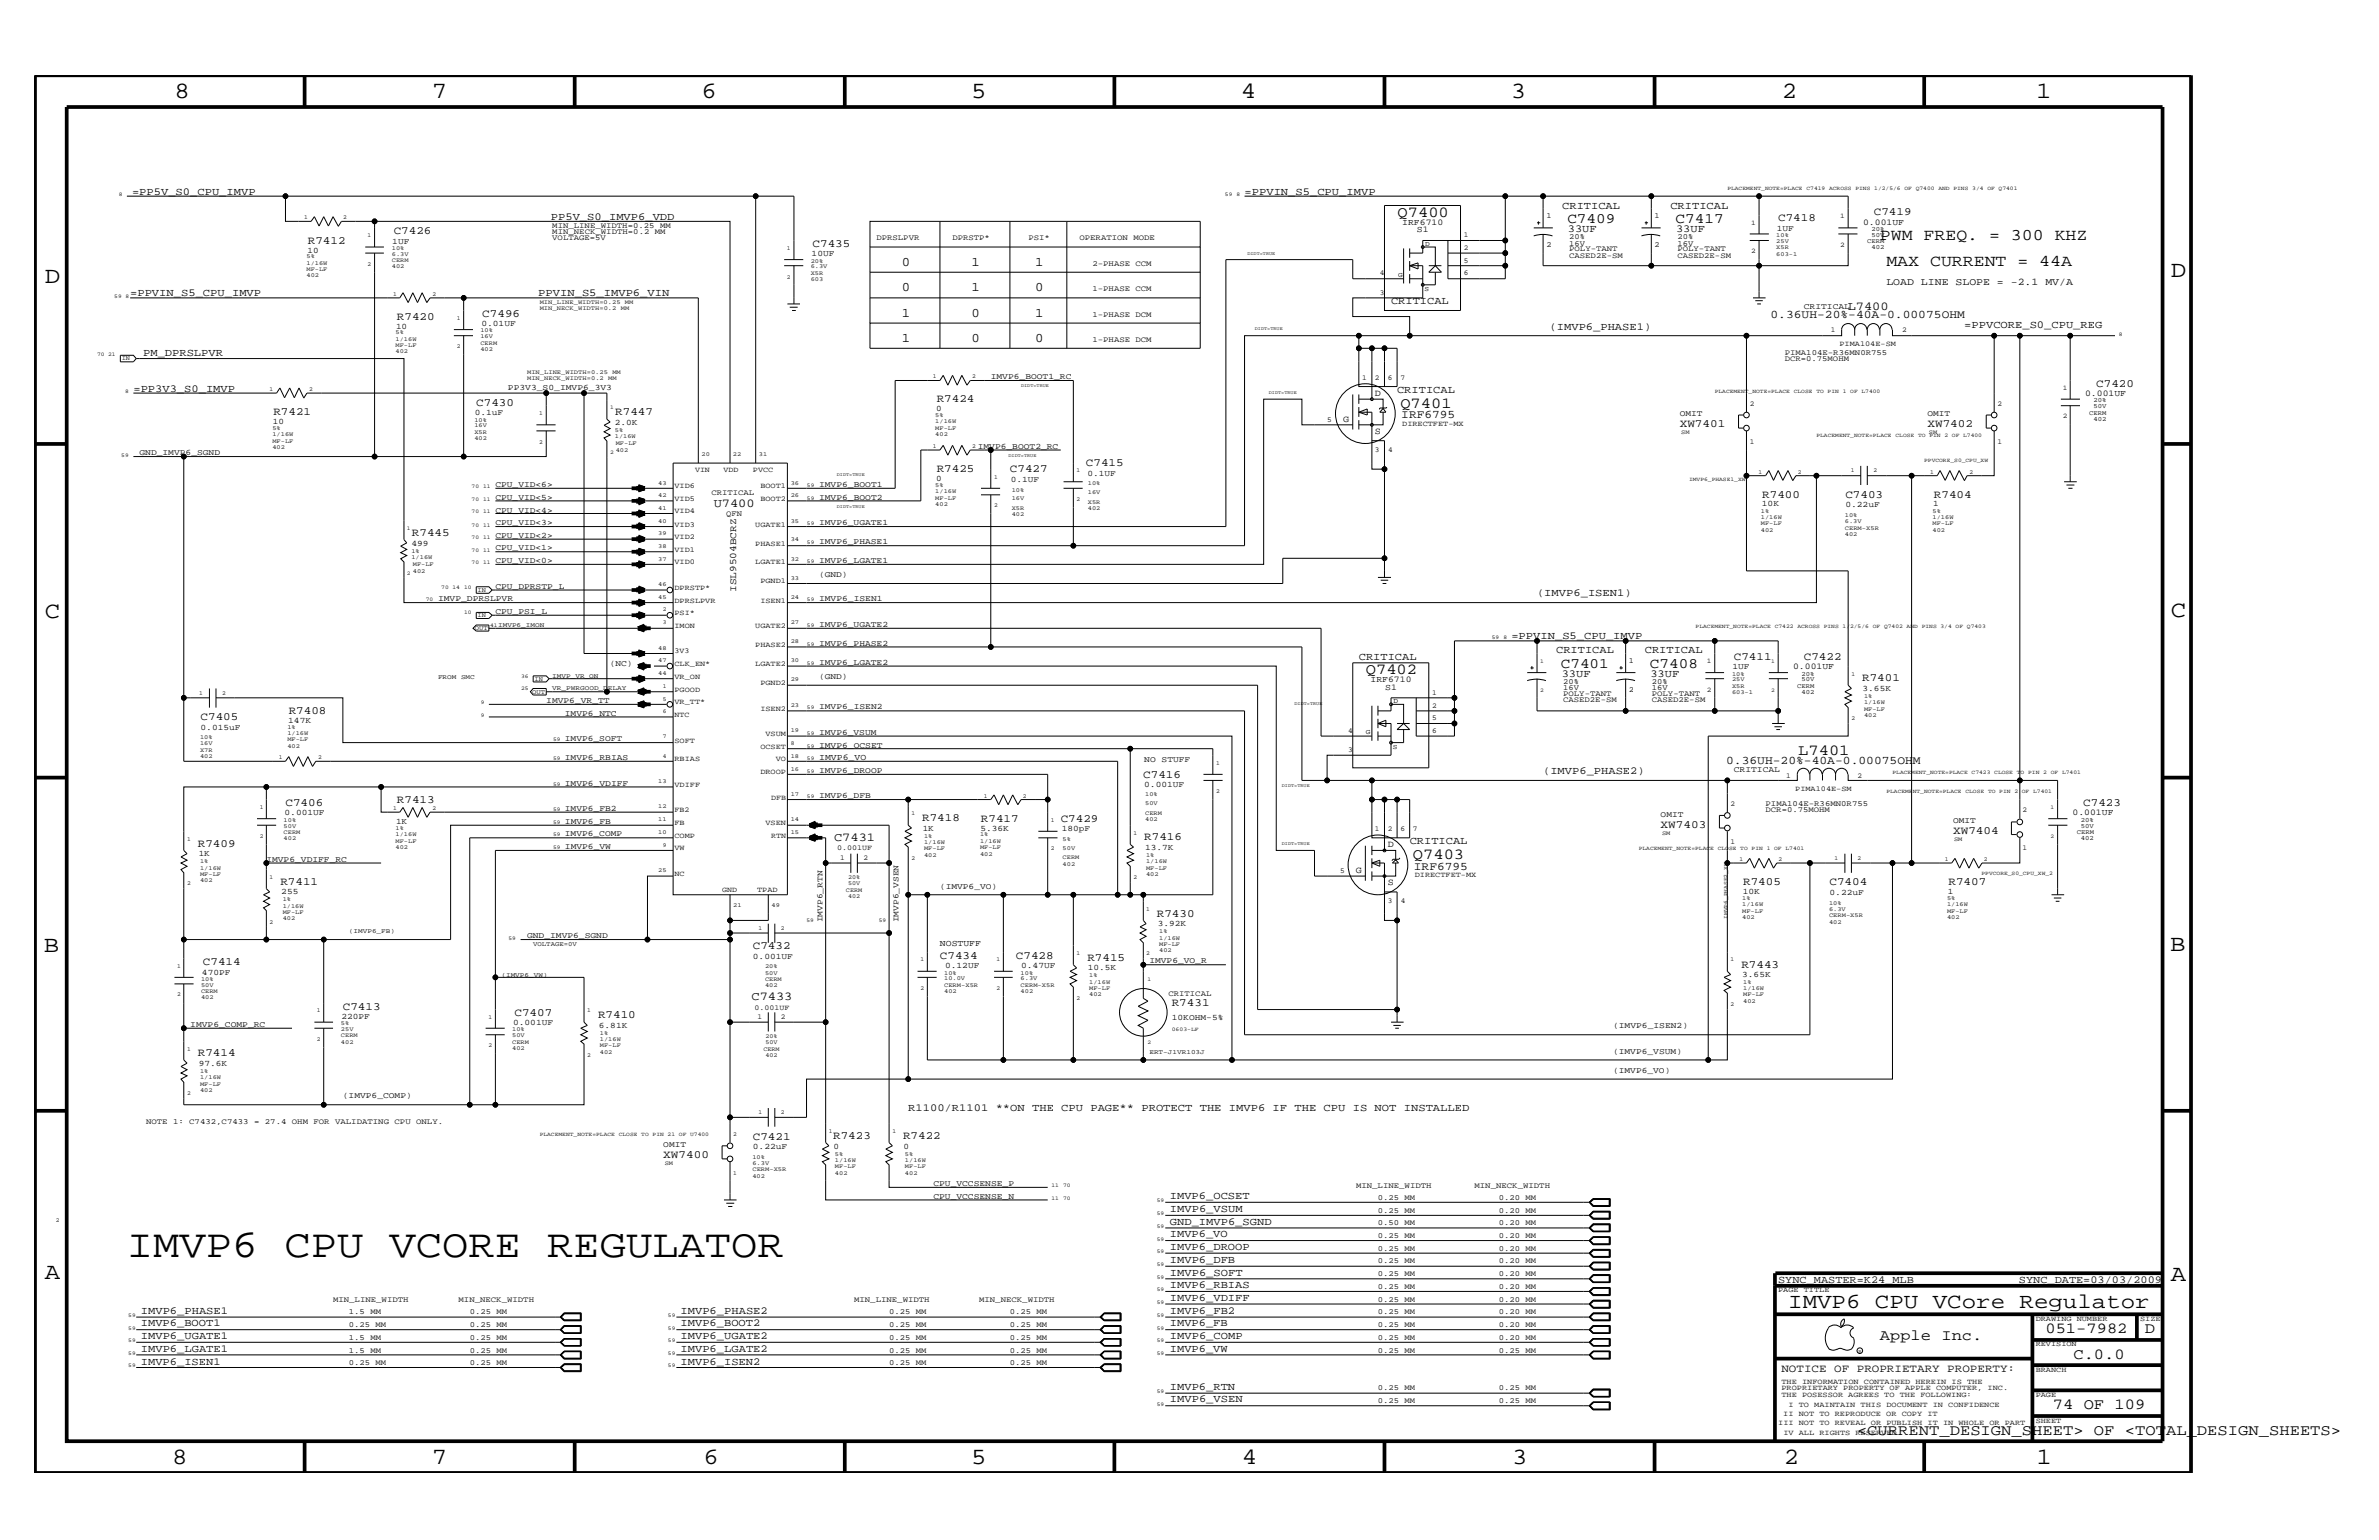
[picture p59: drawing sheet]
<svg xmlns="http://www.w3.org/2000/svg" width="432mm" height="279mm" viewBox="0 0 432 279" stroke-linecap="round" stroke-linejoin="round" font-family="sans-serif">
<defs><g id="words">
<text font-size="7.2" x="23" y="228.1">IMVP6 CPU VCORE REGULATOR</text>
<g font-size="4.2">
<text x="31.7" y="17.8">8</text>
<text x="78.4" y="17.8">7</text>
<text x="127.3" y="17.8">6</text>
<text x="176.3" y="17.8">5</text>
<text x="225.2" y="17.8">4</text>
<text x="274.2" y="17.8">3</text>
<text x="323.4" y="17.8">2</text>
<text x="369.6" y="17.8">1</text>
<text x="8.1" y="51.3">D</text>
<text x="394" y="50.3">D</text>
<text x="8.1" y="112.1">C</text>
<text x="394" y="111.9">C</text>
<text x="8" y="172.7">B</text>
<text x="393.9" y="172.5">B</text>
<text x="8.1" y="232">A</text>
<text x="394" y="232.4">A</text>
<text x="31.2" y="265.6">8</text>
<text x="78.4" y="265.6">7</text>
<text x="127.7" y="265.6">6</text>
<text x="176.3" y="265.6">5</text>
<text x="225.4" y="265.6">4</text>
<text x="274.5" y="265.6">3</text>
<text x="323.8" y="265.6">2</text>
<text x="369.7" y="265.6">1</text>
</g>
<text font-size="3.9" x="324.6" y="237.3">IMVP6 CPU VCore Regulator</text>
<g font-size="3">
<text x="341.2" y="43.6">PWM FREQ. = 300 KHZ</text>
<text x="342.4" y="48.2">MAX CURRENT = 44A</text>
</g>
<g font-size="2.8">
<text x="253.7" y="39.4">Q7400</text>
<text x="254.2" y="74">Q7401</text>
<text x="247.9" y="122.4">Q7402</text>
<text x="326.4" y="136.9">L7401</text>
<text x="256.5" y="155.9">Q7403</text>
<text x="341.2" y="243.1">Apple Inc.</text>
<text x="371.3" y="241.9">051-7982</text>
<text x="389.3" y="241.9">D</text>
<text x="376.3" y="246.5">C.0.0</text>
<text x="372.6" y="255.7">74 OF 109</text>
<text x="337.1" y="260.4">&lt;CURRENT_DESIGN_SHEET&gt; OF &lt;TOTAL_DESIGN_SHEETS&gt;</text>
</g>
<g font-size="2.6">
<text x="284.5" y="40.5">C7409</text>
<text x="304.1" y="40.5">C7417</text>
<text x="283.3" y="121.2">C7401</text>
<text x="299.5" y="121.2">C7408</text>
</g>
<g font-size="2.4">
<text x="163.7" y="48.2">0</text>
<text x="163.7" y="52.9">0</text>
<text x="176.4" y="52.9">1</text>
<text x="176.4" y="48.2">1</text>
<text x="187.9" y="52.9">0</text>
<text x="187.9" y="48.2">1</text>
<text x="163.7" y="57.4">1</text>
<text x="176.4" y="57.4">0</text>
<text x="187.9" y="57.4">1</text>
<text x="163.7" y="62.1">1</text>
<text x="176.4" y="62.1">0</text>
<text x="187.9" y="62.1">0</text>
</g>
<g font-size="2.2">
<text x="335.4" y="56.2">L7400</text>
<text x="129.5" y="92.1">U7400</text>
<text x="151.4" y="152.6">C7431</text>
<text x="136.4" y="181.4">C7433</text>
</g>
<g font-size="2.1">
<text x="321.4" y="57.8">0.36UH-20%-40A-0.00075OHM</text>
<text x="254.3" y="75.9">IRF6795</text>
<text x="313.3" y="138.5">0.36UH-20%-40A-0.00075OHM</text>
<text x="256.6" y="157.8">IRF6795</text>
</g>
<g font-size="2">
<text x="322.7" y="40.2">C7418</text>
<text x="340.1" y="39.1">C7419</text>
<text x="55.9" y="44.2">R7412</text>
<text x="71.5" y="42.4">C7426</text>
<text x="147.5" y="44.8">C7435</text>
<text x="72.1" y="58">R7420</text>
<text x="87.5" y="57.4">C7496</text>
<text x="380.5" y="70.1">C7420</text>
<text x="49.6" y="75.3">R7421</text>
<text x="86.4" y="73.6">C7430</text>
<text x="111.7" y="75.3">R7447</text>
<text x="170" y="73">R7424</text>
<text x="304.9" y="77.5">XW7401</text>
<text x="349.8" y="77.5">XW7402</text>
<text x="170" y="85.7">R7425</text>
<text x="183.3" y="85.7">C7427</text>
<text x="197.1" y="84.5">C7415</text>
<text x="319.9" y="90.3">R7400</text>
<text x="334.9" y="90.3">C7403</text>
<text x="351" y="90.3">R7404</text>
<text x="74.8" y="97.2">R7445</text>
<text x="314.7" y="119.7">C7411</text>
<text x="327.4" y="119.7">C7422</text>
<text x="338" y="123.6">R7401</text>
<text x="36.4" y="130.7">C7405</text>
<text x="52.4" y="129.5">R7408</text>
<text x="207.5" y="141.1">C7416</text>
<text x="51.8" y="146.2">C7406</text>
<text x="72.1" y="145.7">R7413</text>
<text x="167.4" y="149">R7418</text>
<text x="178.1" y="149.1">R7417</text>
<text x="192.5" y="149.1">C7429</text>
<text x="378.1" y="146.2">C7423</text>
<text x="35.9" y="153.6">R7409</text>
<text x="207.7" y="152.4">R7416</text>
<text x="301.4" y="150.1">XW7403</text>
<text x="354.5" y="151.3">XW7404</text>
<text x="50.9" y="160.6">R7411</text>
<text x="316.4" y="160.6">R7405</text>
<text x="332.1" y="160.6">C7404</text>
<text x="353.7" y="160.6">R7407</text>
<text x="210" y="166.3">R7430</text>
<text x="136.7" y="172.2">C7432</text>
<text x="170.6" y="173.9">C7434</text>
<text x="184.4" y="173.9">C7428</text>
<text x="36.8" y="175">C7414</text>
<text x="197.4" y="174.4">R7415</text>
<text x="316.1" y="175.5">R7443</text>
<text x="62.2" y="183.2">C7413</text>
<text x="93.4" y="184.3">C7407</text>
<text x="108.5" y="184.8">R7410</text>
<text x="212.7" y="182.6">R7431</text>
<text x="35.9" y="191.6">R7414</text>
<text x="136.7" y="206.8">C7421</text>
<text x="151.2" y="206.6">R7423</text>
<text x="163.9" y="206.6">R7422</text>
<text x="120.4" y="210.1">XW7400</text>
<text x="323.3" y="248.9">NOTICE OF PROPRIETARY PROPERTY:</text>
</g>
<g font-size="1.9">
<text x="24" y="35.3">=PP5V_S0_CPU_IMVP</text>
<text x="225.9" y="35.3">=PPVIN_S5_CPU_IMVP</text>
<text x="100" y="39.9">PP5V_S0_IMVP6_VDD</text>
<text x="283.5" y="37.9">CRITICAL</text>
<text x="303.2" y="37.9">CRITICAL</text>
<text x="284.6" y="42.1">33UF</text>
<text x="304.2" y="42.1">33UF</text>
<text x="23.6" y="53.8">=PPVIN_S5_CPU_IMVP</text>
<text x="97.7" y="53.8">PPVIN_S5_IMVP6_VIN</text>
<text x="342.4" y="51.7">LOAD LINE SLOPE = -2.1 MV/A</text>
<text x="252.5" y="55.1">CRITICAL</text>
<text x="281.3" y="59.8">(IMVP6_PHASE1)</text>
<text x="356.5" y="59.5">=PPVCORE_S0_CPU_REG</text>
<text x="26" y="64.6">PM_DPRSLPVR</text>
<text x="24.2" y="71.1">=PP3V3_S0_IMVP</text>
<text x="253.6" y="71.3">CRITICAL</text>
<text x="279" y="108.1">(IMVP6_ISEN1)</text>
<text x="246.6" y="119.7">CRITICAL</text>
<text x="274.3" y="116">=PPVIN_S5_CPU_IMVP</text>
<text x="282.4" y="118.6">CRITICAL</text>
<text x="298.5" y="118.6">CRITICAL</text>
<text x="283.5" y="122.8">33UF</text>
<text x="299.6" y="122.8">33UF</text>
<text x="280.1" y="140.5">(IMVP6_PHASE2)</text>
<text x="255.9" y="153.2">CRITICAL</text>
<text x="164.8" y="201.5">R1100/R1101 **ON THE CPU PAGE** PROTECT THE IMVP6 IF THE CPU IS NOT INSTALLED</text>
<text x="212.3" y="217.6">IMVP6_OCSET</text>
<text x="212.3" y="219.9">IMVP6_VSUM</text>
<text x="212.3" y="224.5">IMVP6_VO</text>
<text x="212.3" y="222.2">GND_IMVP6_SGND</text>
<text x="212.3" y="226.9">IMVP6_DROOP</text>
<text x="212.3" y="229.1">IMVP6_DFB</text>
<text x="212.3" y="233.7">IMVP6_RBIAS</text>
<text x="212.3" y="231.4">IMVP6_SOFT</text>
<text x="322.7" y="232.7">SYNC_MASTER=K24_MLB</text>
<text x="366.4" y="232.7">SYNC_DATE=03/03/2009</text>
<text x="25.6" y="238.4">IMVP6_PHASE1</text>
<text x="123.5" y="238.4">IMVP6_PHASE2</text>
<text x="212.3" y="238.4">IMVP6_FB2</text>
<text x="212.3" y="236.1">IMVP6_VDIFF</text>
<text x="25.6" y="242.9">IMVP6_UGATE1</text>
<text x="25.6" y="240.7">IMVP6_BOOT1</text>
<text x="25.6" y="245.2">IMVP6_LGATE1</text>
<text x="123.5" y="245.2">IMVP6_LGATE2</text>
<text x="123.5" y="242.9">IMVP6_UGATE2</text>
<text x="123.5" y="240.7">IMVP6_BOOT2</text>
<text x="212.3" y="245.2">IMVP6_VW</text>
<text x="212.3" y="242.9">IMVP6_COMP</text>
<text x="212.3" y="240.7">IMVP6_FB</text>
<text x="25.6" y="247.6">IMVP6_ISEN1</text>
<text x="123.5" y="247.6">IMVP6_ISEN2</text>
<text x="212.3" y="254.5">IMVP6_VSEN</text>
<text x="212.3" y="252.2">IMVP6_RTN</text>
</g>
<text font-size="1.8" x="133.6" y="107.4" transform="rotate(-90 133.6 107.4)">ISL9504BCRZ</text>
<g font-size="1.7">
<text x="249.6" y="71.9">D</text>
<text x="243.8" y="76.5">G</text>
<text x="249.6" y="78.8">S</text>
<text x="251.9" y="153.7">D</text>
<text x="246.1" y="158.4">G</text>
<text x="251.9" y="160.6">S</text>
</g>
<g font-size="1.6">
<text x="254.5" y="40.8">IRF6710</text>
<text x="338.2" y="40.8">0.001UF</text>
<text x="257.2" y="42.1">S1</text>
<text x="378.5" y="71.9">0.001UF</text>
<text x="248.8" y="123.8">IRF6710</text>
<text x="251.4" y="125.2">S1</text>
<text x="325.5" y="121.4">0.001UF</text>
<text x="148.7" y="138">IMVP6_VO</text>
<text x="376.2" y="147.9">0.001UF</text>
<text x="170.6" y="171.6">NOSTUFF</text>
</g>
<g font-size="1.5">
<text x="322.5" y="41.9">1UF</text>
<text x="55.8" y="45.8">10</text>
<text x="71.2" y="44.2">1UF</text>
<text x="147.3" y="46.5">10UF</text>
<text x="71.9" y="59.6">10</text>
<text x="87.4" y="59.2">0.01UF</text>
<text x="327.4" y="56">CRITICAL</text>
<text x="92.2" y="70.8">PP3V3_S0_IMVP6_3V3</text>
<text x="179.8" y="68.8">IMVP6_BOOT1_RC</text>
<text x="49.5" y="76.9">10</text>
<text x="86.2" y="75.3">0.1uF</text>
<text x="111.6" y="77.1">2.0K</text>
<text x="169.9" y="74.6">0</text>
<text x="304.9" y="75.6">OMIT</text>
<text x="349.8" y="75.6">OMIT</text>
<text x="25.3" y="82.6">GND_IMVP6_SGND</text>
<text x="177.5" y="81.5">IMVP6_BOOT2_RC</text>
<text x="89.9" y="88.3">CPU_VID&lt;6&gt;</text>
<text x="148.7" y="88.3">IMVP6_BOOT1</text>
<text x="169.9" y="87.3">0</text>
<text x="183.5" y="87.4">0.1UF</text>
<text x="197.4" y="86.3">0.1UF</text>
<text x="89.9" y="93">CPU_VID&lt;4&gt;</text>
<text x="89.9" y="90.7">CPU_VID&lt;5&gt;</text>
<text x="89.9" y="95.3">CPU_VID&lt;3&gt;</text>
<text x="148.7" y="90.7">IMVP6_BOOT2</text>
<text x="148.7" y="95.3">IMVP6_UGATE1</text>
<text x="319.8" y="91.9">10K</text>
<text x="334.9" y="92.1">0.22uF</text>
<text x="350.9" y="91.9">1</text>
<text x="74.7" y="99">499</text>
<text x="89.9" y="99.9">CPU_VID&lt;1&gt;</text>
<text x="89.9" y="97.6">CPU_VID&lt;2&gt;</text>
<text x="148.7" y="98.7">IMVP6_PHASE1</text>
<text x="89.9" y="102.2">CPU_VID&lt;0&gt;</text>
<text x="89.9" y="106.8">CPU_DPRSTP_L</text>
<text x="148.7" y="104.8">(GND)</text>
<text x="148.7" y="102.2">IMVP6_LGATE1</text>
<text x="79.5" y="109.1">IMVP_DPRSLPVR</text>
<text x="89.9" y="111.4">CPU_PSI_L</text>
<text x="148.7" y="109.1">IMVP6_ISEN1</text>
<text x="148.7" y="113.7">IMVP6_UGATE2</text>
<text x="148.7" y="117.2">IMVP6_PHASE2</text>
<text x="110.7" y="120.8">(NC)</text>
<text x="148.7" y="123.1">(GND)</text>
<text x="148.7" y="120.7">IMVP6_LGATE2</text>
<text x="314.5" y="121.4">1UF</text>
<text x="338.1" y="125.3">3.65K</text>
<text x="52.3" y="131.1">147K</text>
<text x="99.1" y="127.5">IMVP6_VR_TT</text>
<text x="102.5" y="129.8">IMVP6_NTC</text>
<text x="148.7" y="128.7">IMVP6_ISEN2</text>
<text x="36.4" y="132.4">0.015uF</text>
<text x="102.5" y="134.5">IMVP6_SOFT</text>
<text x="102.5" y="138">IMVP6_RBIAS</text>
<text x="148.7" y="133.3">IMVP6_VSUM</text>
<text x="148.7" y="135.7">IMVP6_OCSET</text>
<text x="102.5" y="142.5">IMVP6_VDIFF</text>
<text x="148.7" y="140.2">IMVP6_DROOP</text>
<text x="207.7" y="138.3">NO STUFF</text>
<text x="207.7" y="142.8">0.001UF</text>
<text x="314.7" y="140.2">CRITICAL</text>
<text x="51.6" y="147.9">0.001UF</text>
<text x="71.9" y="149.5">1K</text>
<text x="102.5" y="147.2">IMVP6_FB2</text>
<text x="102.5" y="149.5">IMVP6_FB</text>
<text x="148.7" y="144.8">IMVP6_DFB</text>
<text x="301.4" y="148.2">OMIT</text>
<text x="354.5" y="149.4">OMIT</text>
<text x="36.1" y="155.3">1K</text>
<text x="102.5" y="151.8">IMVP6_COMP</text>
<text x="102.5" y="154">IMVP6_VW</text>
<text x="167.5" y="150.7">1K</text>
<text x="178" y="150.7">5.36K</text>
<text x="192.7" y="150.8">180pF</text>
<text x="207.9" y="154.2">13.7K</text>
<text x="48.3" y="156.4">IMVP6_VDIFF_RC</text>
<text x="170.6" y="161.2">(IMVP6_VO)</text>
<text x="51.1" y="162.2">255</text>
<text x="149.3" y="167.3" transform="rotate(-90 149.3 167.3)">IMVP6_RTN</text>
<text x="163.1" y="167.3" transform="rotate(-90 163.1 167.3)">IMVP6_VSEN</text>
<text x="316.3" y="162.2">10K</text>
<text x="332.1" y="162.3">0.22uF</text>
<text x="353.6" y="162.2">1</text>
<text x="95.7" y="170.2">GND_IMVP6_SGND</text>
<text x="136.7" y="173.9">0.001UF</text>
<text x="210.1" y="168">3.92K</text>
<text x="36.7" y="176.8">470PF</text>
<text x="171.5" y="175.6">0.12UF</text>
<text x="185.3" y="175.6">0.47UF</text>
<text x="197.4" y="176.1">10.5K</text>
<text x="208.6" y="174.8">IMVP6_VO_R</text>
<text x="316.2" y="177.2">3.65K</text>
<text x="62" y="184.9">220PF</text>
<text x="212.7" y="185">10KOHM-5%</text>
<text x="34.5" y="186.4">IMVP6_COMP_RC</text>
<text x="93.1" y="186">0.001UF</text>
<text x="108.7" y="186.5">6.81K</text>
<text x="292.8" y="191.2">(IMVP6_VSUM)</text>
<text x="292.8" y="186.5">(IMVP6_ISEN2)</text>
<text x="36.1" y="193.4">97.6K</text>
<text x="292.8" y="194.7">(IMVP6_VO)</text>
<text x="62.2" y="199.2">(IMVP6_COMP)</text>
<text x="120.4" y="208.1">OMIT</text>
<text x="136.7" y="208.5">0.22uF</text>
<text x="151.3" y="208.4">0</text>
<text x="164" y="208.4">0</text>
<text x="169.4" y="215.2">CPU_VCCSENSE_P</text>
<text x="169.4" y="217.5">CPU_VCCSENSE_N</text>
</g>
<g font-size="1.4">
<text x="100.2" y="41.3">MIN_LINE_WIDTH=0.25 MM</text>
<text x="280.7" y="39.6">1</text>
<text x="300.3" y="39.6">1</text>
<text x="100.2" y="43.6">VOLTAGE=5V</text>
<text x="100.2" y="42.4">MIN_NECK_WIDTH=0.2 MM</text>
<text x="159.1" y="43.6">DPRSLPVR</text>
<text x="172.9" y="43.6">DPRSTP*</text>
<text x="186.7" y="43.6">PSI*</text>
<text x="195.9" y="43.6">OPERATION MODE</text>
<text x="265.7" y="43">1</text>
<text x="265.7" y="45.3">2</text>
<text x="265.7" y="47.7">5</text>
<text x="280.7" y="44.8">2</text>
<text x="284.8" y="44.6">16V</text>
<text x="284.8" y="43.4">20%</text>
<text x="284.8" y="45.6">POLY-TANT</text>
<text x="284.8" y="46.8">CASED2E-SM</text>
<text x="300.3" y="44.8">2</text>
<text x="304.5" y="46.8">CASED2E-SM</text>
<text x="304.5" y="45.6">POLY-TANT</text>
<text x="304.5" y="43.4">20%</text>
<text x="304.5" y="44.6">16V</text>
<text x="198.3" y="48.2">2-PHASE CCM</text>
<text x="198.3" y="52.9">1-PHASE CCM</text>
<text x="250.4" y="50">4</text>
<text x="250.4" y="53.5">3</text>
<text x="265.7" y="50">6</text>
<text x="198.3" y="57.4">1-PHASE DCM</text>
<text x="198.3" y="62.1">1-PHASE DCM</text>
<text x="323.9" y="64.4">PIMA104E-R36MN0R755</text>
<text x="323.9" y="65.6">DCR=0.75MOHM</text>
<text x="332.3" y="60.3">1</text>
<text x="333.9" y="62.8">PIMA104E-SM</text>
<text x="345.3" y="60.3">2</text>
<text x="247.2" y="69">1</text>
<text x="249.5" y="69">2</text>
<text x="251.9" y="69">6</text>
<text x="254.2" y="69">7</text>
<text x="240.9" y="76.5">5</text>
<text x="254.5" y="77.3">DIRECTFET-MX</text>
<text x="317.6" y="73.6">2</text>
<text x="362.5" y="73.6">2</text>
<text x="249.5" y="82">3</text>
<text x="252" y="82">4</text>
<text x="317.6" y="80.5">1</text>
<text x="362.5" y="80.5">1</text>
<text x="122.4" y="88.6">VID6</text>
<text x="126.2" y="85.7">VIN</text>
<text x="129.1" y="89.8">CRITICAL</text>
<text x="131.3" y="85.7">VDD</text>
<text x="136.7" y="85.7">PVCC</text>
<text x="138" y="88.6">BOOT1</text>
<text x="122.4" y="95.5">VID3</text>
<text x="122.4" y="93.2">VID4</text>
<text x="122.4" y="90.9">VID5</text>
<text x="131.8" y="93.7">QFN</text>
<text x="137.1" y="95.5">UGATE1</text>
<text x="138" y="90.9">BOOT2</text>
<text x="122.4" y="100.1">VID1</text>
<text x="122.4" y="97.8">VID2</text>
<text x="137.1" y="99">PHASE1</text>
<text x="122.4" y="102.4">VID0</text>
<text x="122.4" y="107">DPRSTP*</text>
<text x="137.1" y="102.4">LGATE1</text>
<text x="138" y="105.9">PGND1</text>
<text x="122.4" y="111.6">PSI*</text>
<text x="122.4" y="109.3">DPRSLPVR</text>
<text x="122.4" y="114">IMON</text>
<text x="137.1" y="114">UGATE2</text>
<text x="138" y="109.3">ISEN1</text>
<text x="122.4" y="118.6">3V3</text>
<text x="137.1" y="117.4">PHASE2</text>
<text x="122.4" y="123.1">VR_ON</text>
<text x="122.4" y="125.5">PGOOD</text>
<text x="122.4" y="120.8">CLK_EN*</text>
<text x="137.1" y="120.8">LGATE2</text>
<text x="138" y="124.3">PGND2</text>
<text x="283.7" y="124.1">20%</text>
<text x="283.7" y="125.3">16V</text>
<text x="295.7" y="120.3">1</text>
<text x="295.7" y="125.5">2</text>
<text x="299.8" y="125.3">16V</text>
<text x="299.8" y="124.1">20%</text>
<text x="122.4" y="127.8">VR_TT*</text>
<text x="122.4" y="130.1">NTC</text>
<text x="138" y="129">ISEN2</text>
<text x="259.9" y="126.1">1</text>
<text x="259.9" y="128.4">2</text>
<text x="259.9" y="130.7">5</text>
<text x="283.7" y="126.3">POLY-TANT</text>
<text x="283.7" y="127.5">CASED2E-SM</text>
<text x="299.8" y="127.5">CASED2E-SM</text>
<text x="299.8" y="126.3">POLY-TANT</text>
<text x="122.4" y="134.7">SOFT</text>
<text x="138" y="135.8">OCSET</text>
<text x="138.9" y="133.5">VSUM</text>
<text x="244.7" y="133">4</text>
<text x="244.7" y="136.4">3</text>
<text x="259.9" y="133">6</text>
<text x="122.4" y="138.1">RBIAS</text>
<text x="122.4" y="142.8">VDIFF</text>
<text x="138" y="140.5">DROOP</text>
<text x="140.8" y="138.1">VO</text>
<text x="324.2" y="141.1">1</text>
<text x="325.8" y="143.5">PIMA104E-SM</text>
<text x="337.1" y="141.1">2</text>
<text x="122.4" y="149.7">FB</text>
<text x="122.4" y="147.3">FB2</text>
<text x="138.9" y="149.7">VSEN</text>
<text x="140" y="145.1">DFB</text>
<text x="314.1" y="146.2">2</text>
<text x="320.5" y="146.2">PIMA104E-R36MN0R755</text>
<text x="320.5" y="147.3">DCR=0.75MOHM</text>
<text x="367.1" y="147.3">2</text>
<text x="122.4" y="154.3">VW</text>
<text x="122.4" y="152">COMP</text>
<text x="140" y="152">RTN</text>
<text x="151.9" y="154.3">0.001UF</text>
<text x="249.5" y="150.8">1</text>
<text x="251.9" y="150.8">2</text>
<text x="254.2" y="150.8">6</text>
<text x="256.5" y="150.8">7</text>
<text x="314.1" y="153.2">1</text>
<text x="367.1" y="154.3">1</text>
<text x="122.4" y="158.9">NC</text>
<text x="131.1" y="161.8">GND</text>
<text x="137.4" y="161.8">TPAD</text>
<text x="152.5" y="156.1">1</text>
<text x="156.7" y="156.1">2</text>
<text x="243.2" y="158.4">5</text>
<text x="256.8" y="159.1">DIRECTFET-MX</text>
<text x="251.9" y="163.9">3</text>
<text x="254.3" y="163.9">4</text>
<text x="136.9" y="183.2">0.001UF</text>
<text x="137.5" y="184.9">1</text>
<text x="141.7" y="184.9">2</text>
<text x="212.1" y="180.8">CRITICAL</text>
<text x="26.5" y="203.9">NOTE 1: C7432,C7433 = 27.4 OHM FOR VALIDATING CPU ONLY.</text>
<text x="246.1" y="215.5">MIN_LINE_WIDTH</text>
<text x="267.6" y="215.5">MIN_NECK_WIDTH</text>
<text x="250.1" y="217.7">0.25 MM</text>
<text x="250.1" y="220">0.25 MM</text>
<text x="272" y="217.7">0.20 MM</text>
<text x="272" y="220">0.20 MM</text>
<text x="250.1" y="224.6">0.25 MM</text>
<text x="250.1" y="222.3">0.50 MM</text>
<text x="250.1" y="226.9">0.25 MM</text>
<text x="272" y="224.6">0.20 MM</text>
<text x="272" y="222.3">0.20 MM</text>
<text x="272" y="226.9">0.20 MM</text>
<text x="250.1" y="229.2">0.25 MM</text>
<text x="250.1" y="233.9">0.25 MM</text>
<text x="250.1" y="231.5">0.25 MM</text>
<text x="272" y="229.2">0.20 MM</text>
<text x="272" y="233.9">0.20 MM</text>
<text x="272" y="231.5">0.20 MM</text>
<text x="60.5" y="236.2">MIN_LINE_WIDTH</text>
<text x="63.3" y="238.4">1.5 MM</text>
<text x="83.2" y="236.2">MIN_NECK_WIDTH</text>
<text x="85.3" y="238.4">0.25 MM</text>
<text x="155" y="236.2">MIN_LINE_WIDTH</text>
<text x="161.4" y="238.4">0.25 MM</text>
<text x="177.7" y="236.2">MIN_NECK_WIDTH</text>
<text x="183.3" y="238.4">0.25 MM</text>
<text x="250.1" y="238.4">0.25 MM</text>
<text x="250.1" y="236.2">0.25 MM</text>
<text x="272" y="238.4">0.20 MM</text>
<text x="272" y="236.2">0.20 MM</text>
<text x="322.7" y="234.4">PAGE TITLE</text>
<text x="369.5" y="239.6">DRAWING NUMBER</text>
<text x="388.5" y="239.6">SIZE</text>
<text x="63.3" y="243.1">1.5 MM</text>
<text x="63.3" y="240.7">0.25 MM</text>
<text x="63.3" y="245.4">1.5 MM</text>
<text x="85.3" y="240.7">0.25 MM</text>
<text x="85.3" y="243.1">0.25 MM</text>
<text x="85.3" y="245.4">0.25 MM</text>
<text x="161.4" y="245.4">0.25 MM</text>
<text x="161.4" y="243.1">0.25 MM</text>
<text x="161.4" y="240.7">0.25 MM</text>
<text x="183.3" y="245.4">0.25 MM</text>
<text x="183.3" y="243.1">0.25 MM</text>
<text x="183.3" y="240.7">0.25 MM</text>
<text x="250.1" y="245.4">0.25 MM</text>
<text x="250.1" y="243.1">0.25 MM</text>
<text x="250.1" y="240.7">0.25 MM</text>
<text x="272" y="245.4">0.25 MM</text>
<text x="272" y="243.1">0.20 MM</text>
<text x="272" y="240.7">0.20 MM</text>
<text x="369.5" y="244.2">REVISION</text>
<text x="63.3" y="247.7">0.25 MM</text>
<text x="85.3" y="247.7">0.25 MM</text>
<text x="161.4" y="247.7">0.25 MM</text>
<text x="183.3" y="247.7">0.25 MM</text>
<text x="323.3" y="251.1">THE INFORMATION CONTAINED HEREIN IS THE</text>
<text x="369.5" y="248.9">BRANCH</text>
<text x="250.1" y="254.6">0.25 MM</text>
<text x="250.1" y="252.3">0.25 MM</text>
<text x="272" y="252.3">0.25 MM</text>
<text x="272" y="254.6">0.25 MM</text>
<text x="323.3" y="253.4">THE POSESSOR AGREES TO THE FOLLOWING:</text>
<text x="323.3" y="252.3">PROPRIETARY PROPERTY OF APPLE COMPUTER, INC.</text>
<text x="323.7" y="256.9">II NOT TO REPRODUCE OR COPY IT</text>
<text x="324.6" y="255.2">I TO MAINTAIN THIS DOCUMENT IN CONFIDENCE</text>
<text x="369.5" y="253.4">PAGE</text>
<text x="322.7" y="258.6">III NOT TO REVEAL OR PUBLISH IT IN WHOLE OR PART</text>
<text x="323.7" y="260.4">IV ALL RIGHTS RESERVED</text>
<text x="369.5" y="258.1">SHEET</text>
</g>
<g font-size="1.3">
<text x="317.8" y="40.8">1</text>
<text x="334" y="39.6">1</text>
<text x="258.7" y="44.6">D</text>
<text x="317.8" y="45.9">2</text>
<text x="334" y="44.8">2</text>
<text x="253.7" y="50.2">G</text>
<text x="258.6" y="52.9">S</text>
<text x="374.4" y="70.7">1</text>
<text x="374.4" y="75.9">2</text>
<text x="309.8" y="120.3">1</text>
<text x="309.8" y="125.5">2</text>
<text x="252.9" y="127.5">D</text>
<text x="247.9" y="133.2">G</text>
<text x="252.8" y="135.8">S</text>
</g>
<g font-size="1.2">
<text x="339.7" y="41.9">20%</text>
<text x="338.9" y="44.1">CERM</text>
<text x="339.7" y="45.2">402</text>
<text x="339.7" y="43">50V</text>
<text x="22.1" y="65.4">IN</text>
<text x="379.2" y="75.2">CERM</text>
<text x="380" y="74">50V</text>
<text x="380" y="73">20%</text>
<text x="380" y="76.4">402</text>
<text x="86.7" y="107.4">IN</text>
<text x="86.7" y="112">IN</text>
<text x="90.4" y="113.7">IMVP6_IMON</text>
<text x="86.2" y="114.3">OUT</text>
<text x="79.5" y="123.1">FROM</text>
<text x="83.7" y="123.1">SMC</text>
<text x="96.6" y="125.8">OUT</text>
<text x="97" y="123.5">IN</text>
<text x="100.2" y="123">IMVP_VR_ON</text>
<text x="100.2" y="125.3">VR_PWRGOOD_DELAY</text>
<text x="326.2" y="124.8">CERM</text>
<text x="327" y="122.6">20%</text>
<text x="327" y="123.6">50V</text>
<text x="327" y="125.9">402</text>
<text x="377.7" y="149.1">20%</text>
<text x="376.9" y="151.3">CERM</text>
<text x="377.7" y="150.1">50V</text>
<text x="377.7" y="152.4">402</text>
<text x="63.3" y="169.3">(IMVP6_FB)</text>
<text x="96.8" y="171.6">VOLTAGE=0V</text>
<text x="91" y="177.3">(IMVP6_VW)</text>
<text x="208.6" y="191.2">ERT-J1VR103J</text>
</g>
<g font-size="1.1">
<text x="55.2" y="39.8">1</text>
<text x="62.3" y="39.8">2</text>
<text x="55.6" y="46.8">5%</text>
<text x="66.7" y="43">1</text>
<text x="71.1" y="45.3">10%</text>
<text x="71.1" y="47.5">CERM</text>
<text x="71.1" y="46.4">6.3V</text>
<text x="142.8" y="45.3">1</text>
<text x="147.2" y="47.7">20%</text>
<text x="322.4" y="43">10%</text>
<text x="322.4" y="44.1">25V</text>
<text x="322.4" y="45.2">X5R</text>
<text x="322.4" y="46.4">603-1</text>
<text x="55.6" y="49.1">MF-LF</text>
<text x="55.6" y="48">1/16W</text>
<text x="55.6" y="50.3">402</text>
<text x="66.7" y="48.2">2</text>
<text x="71.1" y="48.7">402</text>
<text x="71.4" y="53.6">1</text>
<text x="78.5" y="53.6">2</text>
<text x="142.8" y="50.6">2</text>
<text x="147.2" y="49.9">X5R</text>
<text x="147.2" y="48.7">6.3V</text>
<text x="147.2" y="51">603</text>
<text x="82.9" y="58">1</text>
<text x="98" y="56.3">MIN_NECK_WIDTH=0.2</text>
<text x="98" y="55.1">MIN_LINE_WIDTH=0.25</text>
<text x="112.7" y="56.3">MM</text>
<text x="113.4" y="55.1">MM</text>
<text x="71.8" y="63">MF-LF</text>
<text x="71.8" y="61.8">1/16W</text>
<text x="71.8" y="64.1">402</text>
<text x="71.8" y="60.6">5%</text>
<text x="82.9" y="63.2">2</text>
<text x="87.2" y="61.4">16V</text>
<text x="87.2" y="60.3">10%</text>
<text x="87.2" y="62.5">CERM</text>
<text x="87.2" y="63.7">402</text>
<text x="48.9" y="71">1</text>
<text x="56.1" y="71">2</text>
<text x="95.7" y="69">MIN_NECK_WIDTH=0.2</text>
<text x="95.7" y="67.8">MIN_LINE_WIDTH=0.25</text>
<text x="110.4" y="69">MM</text>
<text x="111.1" y="67.8">MM</text>
<text x="169.3" y="68.6">1</text>
<text x="176.4" y="68.6">2</text>
<text x="86.1" y="77.5">16V</text>
<text x="86.1" y="76.5">10%</text>
<text x="97.9" y="75.3">1</text>
<text x="169.8" y="75.7">5%</text>
<text x="169.8" y="76.8">1/16W</text>
<text x="49.4" y="78">5%</text>
<text x="49.4" y="80.3">MF-LF</text>
<text x="49.4" y="79.1">1/16W</text>
<text x="49.4" y="81.5">402</text>
<text x="86.1" y="79.9">402</text>
<text x="86.1" y="78.7">X5R</text>
<text x="97.9" y="80.5">2</text>
<text x="111.6" y="78.3">5%</text>
<text x="111.6" y="79.4">1/16W</text>
<text x="111.8" y="82">402</text>
<text x="111.8" y="80.7">MF-LF</text>
<text x="127.3" y="82.7">20</text>
<text x="133" y="82.7">22</text>
<text x="137.8" y="82.7">31</text>
<text x="169.3" y="81.3">1</text>
<text x="169.8" y="78">MF-LF</text>
<text x="169.8" y="79.1">402</text>
<text x="176.4" y="81.3">2</text>
<text x="305.1" y="78.8">SM</text>
<text x="350.1" y="78.8">SM</text>
<text x="119.5" y="87.9">43</text>
<text x="143.5" y="87.9">36</text>
<text x="169.8" y="89.5">1/16W</text>
<text x="169.8" y="88.3">5%</text>
<text x="180.4" y="86.9">1</text>
<text x="183.6" y="89.2">10%</text>
<text x="195.4" y="85.7">1</text>
<text x="197.4" y="89.6">16V</text>
<text x="197.4" y="88">10%</text>
<text x="319.2" y="86">1</text>
<text x="326.3" y="86">2</text>
<text x="336" y="85.7">1</text>
<text x="340" y="85.7">2</text>
<text x="350.4" y="86">1</text>
<text x="357.5" y="86">2</text>
<text x="119.5" y="94.9">40</text>
<text x="119.5" y="92.5">41</text>
<text x="119.5" y="90.2">42</text>
<text x="143.5" y="90.2">26</text>
<text x="143.5" y="94.9">35</text>
<text x="169.8" y="90.7">MF-LF</text>
<text x="169.8" y="91.8">402</text>
<text x="180.4" y="92.1">2</text>
<text x="183.6" y="90.8">16V</text>
<text x="183.6" y="93.7">402</text>
<text x="183.6" y="92.5">X5R</text>
<text x="195.4" y="90.9">2</text>
<text x="197.4" y="91.4">X5R</text>
<text x="197.4" y="92.5">402</text>
<text x="319.6" y="95.3">MF-LF</text>
<text x="319.6" y="94.1">1/16W</text>
<text x="319.6" y="93">1%</text>
<text x="334.9" y="94.9">6.3V</text>
<text x="334.9" y="93.8">10%</text>
<text x="350.8" y="95.3">MF-LF</text>
<text x="350.8" y="94.1">1/16W</text>
<text x="350.8" y="93">5%</text>
<text x="74.7" y="100.3">1%</text>
<text x="74.7" y="101.4">1/16W</text>
<text x="119.5" y="101.7">37</text>
<text x="119.5" y="99.4">38</text>
<text x="119.5" y="97.1">39</text>
<text x="143.5" y="101.7">32</text>
<text x="143.5" y="98.2">34</text>
<text x="319.6" y="96.5">402</text>
<text x="334.9" y="97.2">402</text>
<text x="334.9" y="96.1">CERM-X5R</text>
<text x="350.8" y="96.5">402</text>
<text x="74.9" y="102.6">MF-LF</text>
<text x="74.9" y="103.9">402</text>
<text x="119.5" y="106.4">46</text>
<text x="143.5" y="105.2">33</text>
<text x="119.5" y="108.7">45</text>
<text x="120.3" y="113.2">3</text>
<text x="120.3" y="110.9">2</text>
<text x="143.5" y="108.7">24</text>
<text x="143.5" y="113.2">27</text>
<text x="119.5" y="117.9">48</text>
<text x="143.5" y="116.7">28</text>
<text x="119.5" y="120.2">47</text>
<text x="119.5" y="122.5">44</text>
<text x="120.3" y="124.8">1</text>
<text x="143.5" y="120.2">30</text>
<text x="143.5" y="123.6">29</text>
<text x="314.4" y="122.6">10%</text>
<text x="314.4" y="125.9">603-1</text>
<text x="314.4" y="124.8">X5R</text>
<text x="314.4" y="123.6">25V</text>
<text x="336" y="122.6">1</text>
<text x="36.2" y="126.1">1</text>
<text x="40.3" y="126.1">2</text>
<text x="120.3" y="129.4">6</text>
<text x="120.3" y="127.1">5</text>
<text x="143.5" y="128.2">23</text>
<text x="336" y="130.7">2</text>
<text x="338.3" y="129">MF-LF</text>
<text x="338.3" y="130.1">402</text>
<text x="338.3" y="127.8">1/16W</text>
<text x="338.3" y="126.6">1%</text>
<text x="36.3" y="135.2">16V</text>
<text x="36.3" y="134.1">10%</text>
<text x="36.3" y="137.6">402</text>
<text x="36.3" y="136.4">X7R</text>
<text x="50.6" y="137.8">1</text>
<text x="52.2" y="132.2">1%</text>
<text x="52.2" y="133.3">1/16W</text>
<text x="52.2" y="134.5">MF-LF</text>
<text x="52.2" y="135.7">402</text>
<text x="57.7" y="137.8">2</text>
<text x="120.3" y="137.4">4</text>
<text x="120.3" y="134">7</text>
<text x="143.5" y="135.2">8</text>
<text x="143.5" y="137.4">18</text>
<text x="143.5" y="132.9">19</text>
<text x="119.5" y="142.1">13</text>
<text x="143.5" y="139.8">16</text>
<text x="220.7" y="138.7">1</text>
<text x="220.7" y="144">2</text>
<text x="47.2" y="146.8">1</text>
<text x="51.5" y="149.1">10%</text>
<text x="71.4" y="147">1</text>
<text x="78.5" y="147">2</text>
<text x="119.5" y="149">11</text>
<text x="119.5" y="146.7">12</text>
<text x="143.5" y="144.4">17</text>
<text x="143.5" y="149">14</text>
<text x="165.4" y="147.9">1</text>
<text x="178.6" y="144.7">1</text>
<text x="185.7" y="144.7">2</text>
<text x="190.8" y="149.1">1</text>
<text x="207.9" y="147.9">CERM</text>
<text x="207.9" y="149">402</text>
<text x="207.9" y="146.1">50V</text>
<text x="207.9" y="144.5">10%</text>
<text x="34" y="152.6">1</text>
<text x="47.2" y="152">2</text>
<text x="51.5" y="152.4">402</text>
<text x="51.5" y="150.1">50V</text>
<text x="51.5" y="151.3">CERM</text>
<text x="71.8" y="150.7">1%</text>
<text x="71.8" y="151.8">1/16W</text>
<text x="71.8" y="152.9">MF-LF</text>
<text x="71.8" y="154">402</text>
<text x="119.5" y="151.3">10</text>
<text x="120.3" y="153.6">9</text>
<text x="143.5" y="151.3">15</text>
<text x="167.7" y="152">1%</text>
<text x="167.7" y="153.2">1/16W</text>
<text x="167.7" y="155.5">402</text>
<text x="167.7" y="154.3">MF-LF</text>
<text x="177.9" y="155.2">402</text>
<text x="177.9" y="152.9">1/16W</text>
<text x="177.9" y="151.8">1%</text>
<text x="177.9" y="154">MF-LF</text>
<text x="190.8" y="154.3">2</text>
<text x="192.9" y="152.6">5%</text>
<text x="192.9" y="155.9">CERM</text>
<text x="192.9" y="154.2">50V</text>
<text x="205.7" y="151.4">1</text>
<text x="208" y="155.5">1%</text>
<text x="301.7" y="151.4">SM</text>
<text x="354.7" y="152.6">SM</text>
<text x="34" y="160.6">2</text>
<text x="36.3" y="158.9">MF-LF</text>
<text x="36.3" y="157.8">1/16W</text>
<text x="36.3" y="156.6">1%</text>
<text x="36.3" y="160">402</text>
<text x="48.9" y="159.5">1</text>
<text x="119.5" y="158.2">25</text>
<text x="153.5" y="161.8">CERM</text>
<text x="153.9" y="160.6">50V</text>
<text x="153.9" y="159.5">20%</text>
<text x="165.4" y="156.1">2</text>
<text x="192.9" y="157.1">402</text>
<text x="205.7" y="159.5">2</text>
<text x="208" y="156.6">1/16W</text>
<text x="208" y="158.9">402</text>
<text x="208" y="157.8">MF-LF</text>
<text x="315.7" y="156.2">1</text>
<text x="322.8" y="156.2">2</text>
<text x="333" y="156.1">1</text>
<text x="337.1" y="156.1">2</text>
<text x="353" y="156.2">1</text>
<text x="360.1" y="156.2">2</text>
<text x="48.9" y="167.6">2</text>
<text x="51.3" y="165.8">MF-LF</text>
<text x="51.3" y="164.7">1/16W</text>
<text x="51.3" y="163.5">1%</text>
<text x="51.3" y="167">402</text>
<text x="133.1" y="164.5">21</text>
<text x="140" y="164.5">49</text>
<text x="153.9" y="162.9">402</text>
<text x="208" y="165.2">1</text>
<text x="316.2" y="165.6">MF-LF</text>
<text x="316.2" y="164.5">1/16W</text>
<text x="316.2" y="166.7">402</text>
<text x="316.2" y="163.3">1%</text>
<text x="332" y="167.6">402</text>
<text x="332" y="164.1">10%</text>
<text x="332" y="165.2">6.3V</text>
<text x="332" y="166.4">CERM-X5R</text>
<text x="353.4" y="166.7">402</text>
<text x="353.4" y="165.6">MF-LF</text>
<text x="353.4" y="164.5">1/16W</text>
<text x="353.4" y="163.3">5%</text>
<text x="137.7" y="168.7">1</text>
<text x="141.7" y="168.7">2</text>
<text x="195.4" y="173.3">1</text>
<text x="208" y="173.3">2</text>
<text x="210.4" y="170.5">1/16W</text>
<text x="210.4" y="171.6">MF-LF</text>
<text x="210.4" y="169.3">1%</text>
<text x="210.4" y="172.7">402</text>
<text x="32.2" y="175.6">1</text>
<text x="36.5" y="179">50V</text>
<text x="36.5" y="177.9">10%</text>
<text x="138.9" y="175.6">20%</text>
<text x="138.9" y="179.1">402</text>
<text x="138.9" y="176.8">50V</text>
<text x="138.9" y="177.9">CERM</text>
<text x="167" y="174.4">1</text>
<text x="167" y="179.7">2</text>
<text x="171.4" y="179">CERM-X5R</text>
<text x="171.4" y="176.8">10%</text>
<text x="171.4" y="177.8">10.0V</text>
<text x="180.8" y="174.4">1</text>
<text x="180.8" y="179.7">2</text>
<text x="185.3" y="179">CERM-X5R</text>
<text x="185.3" y="176.8">10%</text>
<text x="185.3" y="177.8">6.3V</text>
<text x="197.7" y="177.3">1%</text>
<text x="197.7" y="178.5">1/16W</text>
<text x="197.7" y="179.7">MF-LF</text>
<text x="314.1" y="174.4">1</text>
<text x="316.4" y="178.5">1%</text>
<text x="316.4" y="179.7">1/16W</text>
<text x="32.2" y="180.8">2</text>
<text x="36.5" y="180.1">CERM</text>
<text x="36.5" y="181.3">402</text>
<text x="57.5" y="183.7">1</text>
<text x="88.6" y="184.9">1</text>
<text x="106.6" y="183.7">1</text>
<text x="171.4" y="180.1">402</text>
<text x="185.3" y="180.1">402</text>
<text x="195.4" y="181.4">2</text>
<text x="197.7" y="180.8">402</text>
<text x="314.1" y="182.6">2</text>
<text x="316.4" y="180.8">MF-LF</text>
<text x="316.4" y="182">402</text>
<text x="34" y="190.6">1</text>
<text x="57.5" y="188.9">2</text>
<text x="61.9" y="186">5%</text>
<text x="61.9" y="187.1">25V</text>
<text x="61.9" y="189.3">402</text>
<text x="61.9" y="188.2">CERM</text>
<text x="88.6" y="190">2</text>
<text x="93" y="188.2">50V</text>
<text x="93" y="189.3">CERM</text>
<text x="93" y="190.5">402</text>
<text x="93" y="187.1">10%</text>
<text x="106.6" y="191.8">2</text>
<text x="108.9" y="190">MF-LF</text>
<text x="108.9" y="188.9">1/16W</text>
<text x="108.9" y="187.7">1%</text>
<text x="108.9" y="191.2">402</text>
<text x="138.6" y="190.6">CERM</text>
<text x="138.9" y="188.3">20%</text>
<text x="138.9" y="189.4">50V</text>
<text x="138.9" y="191.8">402</text>
<text x="36.3" y="197">MF-LF</text>
<text x="36.3" y="195.8">1/16W</text>
<text x="36.3" y="194.7">1%</text>
<text x="34" y="198.7">2</text>
<text x="36.3" y="198.1">402</text>
<text x="137.7" y="202.1">1</text>
<text x="141.7" y="202.1">2</text>
<text x="133.1" y="206.2">2</text>
<text x="150.5" y="205.6">1</text>
<text x="151.6" y="209.7">5%</text>
<text x="162" y="205.6">1</text>
<text x="164.3" y="209.7">5%</text>
<text x="120.6" y="211.4">SM</text>
<text x="133.1" y="213.1">1</text>
<text x="136.6" y="211.4">6.3V</text>
<text x="136.6" y="212.5">CERM-X5R</text>
<text x="136.6" y="213.6">402</text>
<text x="136.6" y="210.3">10%</text>
<text x="151.6" y="213.1">402</text>
<text x="151.6" y="211.9">MF-LF</text>
<text x="151.6" y="210.8">1/16W</text>
<text x="164.3" y="211.9">MF-LF</text>
<text x="164.3" y="210.8">1/16W</text>
<text x="164.3" y="213.1">402</text>
<text x="10.2" y="221.7">2</text>
</g>
<g font-size="1">
<text x="21.6" y="35.6">8</text>
<text x="222.3" y="35.6">59</text>
<text x="224.5" y="35.6">8</text>
<text x="313.5" y="34.4">PLACEMENT_NOTE=PLACE C7419 ACROSS PINS 1/2/5/6 OF Q7400 AND PINS 3/4 OF Q7401</text>
<text x="20.7" y="54">59 8</text>
<text x="17.6" y="64.6">70 21</text>
<text x="384.6" y="60.9">8</text>
<text x="22.7" y="71.3">8</text>
<text x="311.2" y="71.3">PLACEMENT_NOTE=PLACE CLOSE TO PIN 1 OF L7400</text>
<text x="110.7" y="74.3">1</text>
<text x="22" y="82.8">59</text>
<text x="110.7" y="82.3">2</text>
<text x="329.7" y="79.4">PLACEMENT_NOTE=PLACE CLOSE TO PIN 2 OF L7400</text>
<text x="349.2" y="83.8">PPVCORE_S0_CPU_XW</text>
<text x="85.6" y="88.6">70</text>
<text x="87.7" y="88.6">11</text>
<text x="146.5" y="88.3">59</text>
<text x="306.6" y="87.2">IMVP6_PHASE1_XW</text>
<text x="85.6" y="93.2">70</text>
<text x="85.6" y="90.9">70</text>
<text x="85.6" y="95.5">70</text>
<text x="87.7" y="93.2">11</text>
<text x="87.7" y="90.9">11</text>
<text x="87.7" y="95.5">11</text>
<text x="146.5" y="90.7">59</text>
<text x="146.5" y="95.3">59</text>
<text x="73.8" y="96.2">1</text>
<text x="85.6" y="100.1">70</text>
<text x="85.6" y="97.8">70</text>
<text x="87.7" y="100.1">11</text>
<text x="87.7" y="97.8">11</text>
<text x="146.5" y="98.7">59</text>
<text x="73.8" y="104.3">2</text>
<text x="80.1" y="106.8">70 14</text>
<text x="84.2" y="106.8">10</text>
<text x="85.6" y="102.4">70</text>
<text x="87.7" y="102.4">11</text>
<text x="146.5" y="102.2">59</text>
<text x="77.3" y="109.1">70</text>
<text x="84.2" y="111.4">10</text>
<text x="89" y="113.7">41</text>
<text x="146.5" y="109.1">59</text>
<text x="146.5" y="113.7">59</text>
<text x="307.8" y="114">PLACEMENT_NOTE=PLACE C7422 ACROSS PINS 1/2/5/6 OF Q7402 AND PINS 3/4 OF Q7403</text>
<text x="146.5" y="117.2">59</text>
<text x="270.8" y="116">59</text>
<text x="272.9" y="116">8</text>
<text x="94.6" y="123">36</text>
<text x="94.6" y="125.3">25</text>
<text x="146.5" y="120.7">59</text>
<text x="279.6" y="120.3">1</text>
<text x="279.6" y="125.5">2</text>
<text x="321.5" y="120.3">1</text>
<text x="321.5" y="125.5">2</text>
<text x="87.3" y="130.1">9</text>
<text x="87.3" y="127.8">9</text>
<text x="146.5" y="128.7">59</text>
<text x="100.4" y="134.5">59</text>
<text x="100.4" y="138">59</text>
<text x="146.5" y="133.3">59</text>
<text x="146.5" y="138">59</text>
<text x="146.5" y="135.7">59</text>
<text x="100.4" y="142.5">59</text>
<text x="146.5" y="140.2">59</text>
<text x="342.4" y="144">PLACEMENT_NOTE=PLACE CLOSE TO PIN 2 OF L7401</text>
<text x="343.5" y="140.5">PLACEMENT_NOTE=PLACE C7423 CLOSE TO PIN 2 OF L7401</text>
<text x="100.4" y="147.2">59</text>
<text x="100.4" y="149.5">59</text>
<text x="146.5" y="144.8">59</text>
<text x="372.2" y="146.8">1</text>
<text x="100.4" y="151.8">59</text>
<text x="100.4" y="154">59</text>
<text x="297.4" y="154.3">PLACEMENT_NOTE=PLACE CLOSE TO PIN 1 OF L7401</text>
<text x="372.2" y="152">2</text>
<text x="359.7" y="158.7">PPVCORE_S0_CPU_XW_2</text>
<text x="146.4" y="167.3">59</text>
<text x="159.5" y="167.3">59</text>
<text x="313.5" y="166.7" transform="rotate(-90 313.5 166.7)">IMVP6_PHASE2_XW</text>
<text x="92.3" y="170.5">59</text>
<text x="208.3" y="177.9">1</text>
<text x="208.3" y="189.4">2</text>
<text x="212.7" y="187.1">0603-LF</text>
<text x="98" y="206.2">PLACEMENT_NOTE=PLACE CLOSE TO PIN 21 OF U7400</text>
<text x="190.8" y="215.4">11</text>
<text x="193" y="215.4">70</text>
<text x="190.8" y="217.7">11</text>
<text x="193" y="217.7">70</text>
<text x="210" y="218.1">59</text>
<text x="210" y="220.5">59</text>
<text x="210" y="225.1">59</text>
<text x="210" y="222.8">59</text>
<text x="210" y="227.4">59</text>
<text x="210" y="229.7">59</text>
<text x="210" y="232">59</text>
<text x="23.3" y="239">59</text>
<text x="121.2" y="239">59</text>
<text x="210" y="239">59</text>
<text x="210" y="234.3">59</text>
<text x="210" y="236.6">59</text>
<text x="23.3" y="243.5">59</text>
<text x="23.3" y="241.2">59</text>
<text x="23.3" y="245.8">59</text>
<text x="121.2" y="245.8">59</text>
<text x="121.2" y="243.5">59</text>
<text x="121.2" y="241.2">59</text>
<text x="210" y="245.8">59</text>
<text x="210" y="243.5">59</text>
<text x="210" y="241.2">59</text>
<text x="23.3" y="248.1">59</text>
<text x="121.2" y="248.1">59</text>
<text x="210" y="255">59</text>
<text x="210" y="252.8">59</text>
</g>
<text font-size=".9" x="337.3" y="245.4">R</text>
<g font-size=".8">
<text x="226.4" y="46.3">DIDT=TRUE</text>
<text x="227.8" y="59.9">DIDT=TRUE</text>
<text x="185.3" y="70.2">DIDT=TRUE</text>
<text x="230.3" y="71.4">DIDT=TRUE</text>
<text x="183" y="82.9">DIDT=TRUE</text>
<text x="151.9" y="86.4">DIDT=TRUE</text>
<text x="151.9" y="92.1">DIDT=TRUE</text>
<text x="234.9" y="127.9">DIDT=TRUE</text>
<text x="232.7" y="142.9">DIDT=TRUE</text>
<text x="232.7" y="153.3">DIDT=TRUE</text>
</g>
</g></defs>
<g fill="none" stroke="#000" stroke-width=".18">
<path d="M23 35.6h28.8M137.2 35.6h-85.4v4.6h4.7l.6-.9 .8 1.7 .9-1.7 .8 1.7 .9-1.7 .9 1.7M225.9 35.6h54.2M251.3 37.3h13.8v19h-13.8zM273.2 35.6v8h-15v2.3h-2.3M299.7 35.6h-19.6v5.7M299.7 35.6h35.7v5.7M299.7 35.6v5.7M319.3 35.6v6.8M23.6 54h49l.6-.9 .9 1.8 .8-1.8 .9 1.8 .8-1.8 .9 1.8 .6-.9h6.1v5.8M61.4 41.1l.6-.9h6v4.6M66.3 45.9h3.4"/>
<path d="M66.3 44.8h3.4M68 45.9v36.9h16.2v-21.9M68 40.2h64.5v43.8M82.4 59.8h3.5M84.2 54h42.5v30M142.3 48.2h3.5M142.3 47.1h3.5M142.9 55.1h2.3M143.3 55.7h1.5M143.8 56.3h.6M144.1 47.1v-11.5h-6.9v48.4M144.1 48.2v6.9"/>
<path d="M157.9 58.6h59.9v4.6h-59.9zM157.9 54h59.9v4.6M157.9 44.8v13.8M170.6 40.2h-12.7v4.6M170.6 40.2h47.2v4.6h-59.9M170.6 40.2v23M183.3 40.2v23M193.6 40.2v23M217.8 44.8v4.6h-59.9M217.8 49.4v4.6M254.8 50.6h-9.3v-3.5h-23v48.4h-79.6M254.8 45.1v6.3"/>
<path d="M255.9 48.2h2.3v5.8h-12.7v3.4h10.4v3.5M255.9 50.6h2.3M255.9 45.1v1.7M255.9 47.4v1.7M255.9 49.7v1.7M255.9 48.2l1.5-.5v1.1zM258.2 44.8h2.3v3.4l1.1 1.2h-2.3l1.2-1.2M259.3 48.2h2.3M260.5 49.4v2.3h-2.3M262.8 43.6v7h10.4v-2.4h-10.4M273.2 43.6v2.3h-10.4M273.2 45.9v2.3"/>
<path d="M278.4 42.8a5.5 5.5 0 0 1 3.4 0M278.4 41.3h3.5M279 40.4h.6M279.2 40.2v.6M280.1 42.4v5.8h19.6M297.9 42.8a5.5 5.5 0 0 1 3.4 0M297.9 41.3h3.5M298.5 40.4h.6M298.8 40.2v.6M299.7 42.4v5.8h35.7v-5.8M317.6 43.6h3.5M317.6 42.4h3.5"/>
<path d="M318.2 54h2.3M318.6 54.6h1.4M318.9 55.1h.7M319.3 43.6v10.4M333.7 41.3h3.4M333.7 42.4h3.4M336.6 59.8a1.19 1.19 0 0 0-1.2-1.1 1.19 1.19 0 0 0-1.1 1.1v1.1h-17.3v13.9M336.6 59.8a1.1 1.1 0 0 1 1.1-1.1 1.1 1.1 0 0 1 1.1 1.1M336.6 59.8v1.1M341.1 59.8a1.1 1.1 0 0 0-1.1-1.1 1.1 1.1 0 0 0-1.1 1.1v1.1M343.4 59.8a1.1 1.1 0 0 0-1.1-1.1 1.1 1.1 0 0 0-1.1 1.1v1.1M343.5 59.8v1.1h18.5"/>
<path d="M21.8 64.5h2.4l.5 .6-.5 .5h-2.4zM24.2 71.3h26l.6-.9 .8 1.8 1-1.8 .8 1.8 .9-1.8 .8 1.8M24.7 65.1h48.6v32.8l.5 .6-1.1 .6 1.1 .6-1.1 .6 1.1 .5-1.1 .6 .6 .6v7.3h48.9M82.4 60.9h3.5M97.4 78.2h3.4M97.4 77.1h3.4M99.1 78.2v4.6h-14.9M99.1 71.3h-43.4l-.6 .9M106 71.3h-6.9v5.8M245.5 77.1h-9.2v-4.7h-6.9v30h-86.5M245.5 71.6v6.3M246.6 72.4h4.4v1.7"/>
<path d="M246.6 74.8h2.4v10.3h2.3M246.6 63.2v-2.3h-20.7v38.1h-31.1M246.6 60.9h70.4M246.6 71.6v1.7M246.6 73.9v1.7M246.6 76.2v1.7M246.6 74.8l1.6-.6v1.1zM249 63.2h-2.4v6.9h7v-6.9h-2.3v6.9M249 80h2.3v24.8M251 74.1l.5 .7h-1.1zM251 74.8v2.3h-4.4M251.3 63.2h-2.3v9.2"/>
<path d="M251.7 73.9l-.1 .1h-1.2v.3M316.4 75.3h-.8v2.4h.8M317 78.2v8.1h3.5l.6-.9 .8 1.8 .8-1.8 .9 1.8 .9-1.8 .9 1.8M361.4 75.3h-.9v2.4h.9M362 78.2v8.1h-5l-.5 .9M366.6 60.9h-4.6v13.9M366.6 60.9h17.3M366.6 60.9v80.7h6.9v6.9M374.1 73.6h3.4M374.1 72.4h3.4M375.8 60.9v11.5M375.8 73.6v13.8"/>
<path d="M24.2 82.8h9.2v43.8M33.4 82.8h34.6M89.9 88.6h32.3M89.9 90.9h32.3M89.9 95.5h32.3M89.9 97.8h32.3M89.9 93.2h32.3M122.2 84h20.7v78.3h-20.7zM178.1 88.6h3.4M178.1 89.8h3.4M179.8 89.8v27.6h56.5v24.2h4.6M179.8 88.6v-7h-3.7l-.6 1-.9-1.8-.9 1.8-.8-1.8-.9 1.8-.8-1.8-.6 .8h-3.5v9.3h-24.2"/>
<path d="M179.8 81.6h12.7M193 88.6h3.5M193 87.4h3.5M194.8 88.6v10.4h-51.9M194.8 87.4v-18.4h-18.7l-.6 .9-.9-1.8-.9 1.8-.8-1.8-.9 1.8-.8-1.8-.6 .9h-8.1v19.6h-19.6M317 86.3v17.3h18.4v20.7l.6 .6-1.1 .6 1.1 .6-1.1 .5 1.1 .6-1.1 .6 .5 .6v5.1h-25.4v58.8h3.5v-12.1l-.6-.5 1.2-.6-1.2-.6 1.2-.6-1.2-.6 1.2-.5-.6-.6v-19.6M329.7 86.3h-3.7l-.6 .9M337.7 86.3h-8v23h-186.8M337.7 84.5v3.5M338.9 86.3h8.1M338.9 84.5v3.5M356.5 87.2l-.9-1.8-.8 1.8-.9-1.8-.8 1.8-1-1.8-.5 .9h-4.6v70.3h7.2l.6-.9 .9 1.8 .8-1.8 .9 1.8 .8-1.8 1 1.8 .5-.9h6.9v-4.6"/>
<path d="M374.7 87.4h2.2M375.1 88h1.4M375.4 88.6h.8M86.4 106.5h2.3l.6 .5-.6 .6h-2.3zM86.4 111.1h2.3l.6 .5-.6 .6h-2.3zM86.4 113.4h2.3v1.1h-2.3l-.5-.5zM88.7 114h33.5M89.3 107h31.7M89.3 111.6h31.7M89.9 102.4h32.3M89.9 100.1h32.3M122.2 118.6h-16.2v-47.3h4.2v4.8l.5 .5-1.1 .6 1.1 .6-1.1 .5 1.1 .6-1.1 .5 .6 .6v45.5h12"/>
<path d="M142.9 114h96.9v19.5h9.2M142.9 117.4h36.9M250.1 104.8h2.4M250.6 105.3h1.4M251 105.9h.6M251.3 101.3h-18.5v4.6h-89.9M279 116.3h-15v10.3h-11.5v2.4h-2.4M295.1 116.3h-16.1v5.7M295.1 116.3v5.7M295.1 116.3h16.1M33.4 126.6v11.5h18.4l.6-.8 .9 1.8 .9-1.8 .8 1.8 .9-1.8 .8 1.8 .6-1h64.9M33.4 126.6h4.6"/>
<path d="M38 124.9v3.5M39.2 126.6h23v8.1h60M39.2 124.9v3.5M88.7 130.1h33.5M88.7 127.8h32.3M96.8 122.6h2.3l.6 .5-.6 .6h-2.3zM96.8 124.9h2.3v1.2h-2.3l-.5-.6zM99.1 125.5h11.1M99.7 123.1h22.5M118.7 120.8h2.3M142.9 138.1h60v24.2h2.2M142.9 133.5h80.7v58.8h86.4"/>
<path d="M142.9 120.8h88.7v33.5h7v4.6h9.2M142.9 129h83v58.7h102.6v-31.1M142.9 124.3h85.4v58.9h25.3M142.9 135.8h62.2M245.5 120.3h13.8v19h-13.8zM249 128v6.4M250.1 131.3h2.4v5.7h-11.6v4.6h8.1M250.1 133.5h2.4M250.1 128v1.8M250.1 130.4v1.7M250.1 132.7v1.7M250.1 131.3l1.4-.6v1.2z"/>
<path d="M252.5 127.8h2.3v3.5l1.1 1.1h-2.3l1.2-1.1M253.6 131.3h2.3M254.8 132.4v2.3h-2.3M257 126.6v6.9h7v-2.2M264 126.6v2.4h-7M264 129v2.3h-7M277.2 123.5a5.5 5.5 0 0 1 3.4 0M277.2 122h3.5M277.8 121.2h.6M278 120.8v.6M279 123.1v5.9h16.1M293.4 123.5a5.5 5.5 0 0 1 3.4 0"/>
<path d="M293.4 122h3.4M294 121.2h.6M294.2 120.8v.6M295.1 123.1v5.9h16.1M309.5 123.1h3.4M309.5 122h3.4M311.2 122v-5.7h11.5v5.7M311.2 123.1v5.9M311.2 129h11.5M321.1 123.1h3.4M321.1 122h3.4M321.6 131.3h2.3"/>
<path d="M322.1 131.9h1.3M322.4 132.4h.7M322.7 123.1v8.2M46.7 149.7h3.4M46.7 148.5h3.4M48.3 142.8h-14.9v11.5l.6 .6-1.1 .6 1.1 .6-1.1 .5 1.1 .6-1.1 .6 .5 .6v18.9M48.3 156.6v4.6l.6 .6-1.1 .5 1.1 .6-1.1 .6 1.1 .6-1.1 .6 .5 .5v5.3M48.3 149.7v6.9h20.9M69.2 142.8h-20.9v5.7M122.2 158.9h-4.7v11.6h15M122.2 149.7h-40.4v20.8h-23M122.2 142.8h-53v4.5h3.4l.6-.8 .9 1.8 .8-1.8 .9 1.8 .8-1.8 .9 1.8 .6-1h44.1"/>
<path d="M122.2 154.3h-32.3v23M122.2 152h-36.9v48.4M142.9 145.1h21.9M142.9 152h7v33.4M142.9 140.5h47.3v10.3M142.9 149.7h18.5v6.9M149.9 156.6h4.5M154.4 154.9v3.5M155.6 156.6h5.8v12.7M155.6 154.9v3.5M188.5 152h3.4M188.5 150.8h3.4"/>
<path d="M190.2 145.1h-4.9l-.6 .9-.9-1.8-.8 1.8-.9-1.8-.8 1.8-.9-1.8-.6 .9h-15v4.6l.6 .5-1.1 .6 1.1 .6-1.1 .6 1.1 .6-1.1 .6 .5 .5v8.6M190.2 152v10.3h4.6M218.4 141.6h3.5M218.4 140.5h3.5M220.1 140.5v-4.7h-15v17.4l.6 .5-1.1 .6 1.1 .6-1.1 .6 1.1 .6-1.1 .5 .5 .6v5.1h2.4M220.1 141.6v20.7h-12.6v4.7l.5 .6-1.1 .6 1.1 .5-1.1 .6 1.1 .6-1.1 .6 .6 .6v3.9h15M247.8 153.4v6.4M249 141.6v10.4h6.9v-6.9h-2.3v6.9M249 154.3h4.3v1.6M249 156.6h2.3v10.4h2.3v-5.2h-2.3M249 145.1h2.3M249 141.6h64.5"/>
<path d="M249 153.4v1.7M249 155.7v1.8M249 158.1v1.7M249 156.6l1.4-.5v1.1zM252.7 156.6l.6-.6 .5 .6zM253.3 156.6v2.3h-4.3M253.6 145.1h-2.3v9.2M254.1 155.6l-.2 .3h-1.1l-.2 .3M312.9 147.9h-.8v2.3h.8M313.5 150.8v5.8h3.5l.6-.9 .8 1.8 .9-1.8 .9 1.8 .9-1.8 .8 1.8 .6-.9h12.4M328.4 140.5a1.1 1.1 0 0 0-1.1-1.1 1.1 1.1 0 0 0-1.1 1.1v1.1h-12.7v5.7M330.7 140.5a1.1 1.1 0 0 0-1.1-1.1 1.1 1.1 0 0 0-1.1 1.1v1.1"/>
<path d="M333.2 140.5a1.19 1.19 0 0 0-1.2-1.1 1.19 1.19 0 0 0-1.2 1.1v1.1M333.2 140.5a1.1 1.1 0 0 1 1.1-1.1 1.1 1.1 0 0 1 1.1 1.1M333.2 140.5v1.1M334.9 154.9v3.5M335.4 140.5v1.1h31.2v6.9M336 156.6h7.5v39.2h-178.7M336 154.9v3.5M343.5 156.6h3.5M366 149.1h-.9v2.3h.9M371.8 149.7h3.4M371.8 148.5h3.4M373.5 149.7v12.6"/>
<path d="M31.7 178.5h3.4M31.7 177.3h3.4M33.4 178.5v8M33.4 170.5h14.9M48.3 170.5h10.5v14.9M94.5 170.5h23M132.5 162.3v4.7h6.9v-4.7M132.5 167v18.4M132.5 169.3h6.9M139.4 167.6v3.5M140.6 169.3h20.8v38l.6 .6-1.2 .6 1.2 .6-1.2 .6 1.2 .6-1.2 .5 .6 .6v4h28.8M140.6 167.6v3.5"/>
<path d="M164.8 162.3v33.5h-18.4v6.9h-5.8M164.8 162.3h3.5M166.5 177.3h3.5M166.5 176.2h3.5M168.3 177.3v15h13.8M180.4 177.3h3.4M180.4 176.2h3.4M182.1 162.3h-13.8v13.9M182.1 177.3v15h12.7M190.2 162.3h-8.1v13.9M202.9 162.3h-8.1v12.7l.6 .6-1.2 .6 1.2 .6-1.2 .5 1.2 .6-1.2 .6 .6 .6v13.2M207.5 175v6.1l.9 .5-1.8 1 1.8 .8-1.8 .9 1.8 .8-1.8 .9 .9 .5v5.8h16.1"/>
<path d="M253.6 167v18.4M372.4 162.3h2.3M372.8 162.9h1.3M373.1 163.5h.7M53 186.5h-19.6v5.8l.6 .6-1.1 .6 1.1 .6-1.1 .6 1.1 .5-1.1 .6 .5 .6v4h25.4M57.1 185.4h3.4M57.1 186.5h3.4M58.8 186.5v13.9h26.5M88.1 186.5h3.5M88.1 187.7h3.5M89.9 186.5v-9.2h16.1v8.1l.6 .6-1.2 .5 1.2 .6-1.2 .6 1.2 .6-1.2 .6 .6 .5v11h-16.1v-12.7M139.4 185.4h-6.9v17.3"/>
<path d="M139.4 183.7v3.4M140.6 185.4h9.3v21.9l.6 .6-1.2 .6 1.2 .6-1.2 .6 1.2 .6-1.2 .5 .6 .6v6.3h40.3M140.6 183.7v3.4M194.8 192.3h12.7M252.5 185.4h2.3M252.9 186h1.4M253.2 186.5h.7M85.3 200.4h4.6M131.4 217.7h2.3M131.8 218.3h1.5M132 207.9h-.9v2.4h.9M132.2 218.9h.7"/>
<path d="M132.5 210.8v6.9M139.4 202.7h-6.9v4.6M139.4 201v3.4M140.6 201v3.4M211.5 218.1h77.1M288.5 218.1l.6-.6h3.2v1.4h-3.2zM288.5 218.1l.6-.6h3.1v1.3h-3.1zM288.6 218.1l.6 .6h2.9M289.1 219.7h3.2v1.5h-3.2l-.6-.7zM289.2 219.8l-.7 .7 .7 .6h2.9v-1.3M289.2 217.5l-.7 .6 .7 .7M292.1 217.5v1.3"/>
<path d="M292.1 217.6h-2.9l-.6 .5M292.1 219.9h-2.9l-.6 .6M24.7 239h77.2M101.8 239l.6-.7h3v1.3h-3zM101.9 239l.5-.6h2.9v1.1h-2.9zM102.4 238.2h3.1v1.4h-3.1l-.7-.6zM122.8 239h77.1M200.4 238.4h2.9v1.1h-2.9l-.5-.5zM200.4 238.2h3.1v1.4h-3.1l-.8-.6zM200.4 239.6h3.1M200.4 238.3h3.1M200.4 238.3l-.6 .7 .6 .6"/>
<path d="M200.4 238.3l-.7 .7 .7 .6M203.4 238.3v1.3M211.5 220.5h77.1M211.5 222.8h77.1M211.5 227.4h77.1M211.5 225.1h77.1M211.5 232h77.1M211.5 229.7h77.1M211.5 234.3h77.1M211.5 236.6h77.1M211.5 239h77.1M288.5 225.1l.6-.7h3.2v1.4h-3.2z"/>
<path d="M288.5 227.4l.6-.7h3.2v1.4h-3.2zM288.5 234.3l.6-.7h3.2v1.5h-3.2zM288.5 236.6l.6-.7h3.2v1.4h-3.2zM288.5 220.5l.6-.7h3.1v1.4M288.5 222.8l.6-.7h3.1v1.4M288.5 229.7l.6-.6h3.1v1.3M288.5 232l.6-.7h3.1v1.4M288.5 239l.6-.7h3.1v1.3h-3.1zM288.6 220.5l.6 .5h2.9M288.6 222.8l.6 .6M288.6 227.4l.6 .6h2.9M288.6 225.1l.6 .6h2.9"/>
<path d="M288.6 232l.6 .6M288.6 229.7l.6 .5h2.9M288.6 234.3l.6 .6M288.6 236.6l.6 .6h2.9M288.6 239l.6 .5h2.9M289.1 222h3.2v1.5h-3.2l-.6-.7zM289.1 229h3.2v1.4h-3.2l-.6-.7zM289.1 231.3h3.2v1.4h-3.2l-.6-.7zM289.1 238.2h3.2v1.4h-3.2l-.6-.6zM289.2 222.2h2.9v1.2h-2.9M289.2 224.5h2.9v1.2M289.2 228l-.7-.6 .7-.6h2.9v1.2"/>
<path d="M289.2 229.1l-.7 .6 .7 .6h2.9v-1.2M289.2 233.7h2.9v1.2h-2.9M289.2 237.3l-.7-.7 .7-.6h2.9v1.3M289.2 222.2l-.7 .6 .7 .6M289.2 222.2l-.6 .6M289.2 224.5l-.7 .6 .7 .6M289.2 224.5l-.6 .6M289.2 231.3l-.7 .7 .7 .6M289.2 233.7l-.7 .6 .7 .6M289.2 233.7l-.6 .6M289.2 238.3l-.7 .7 .7 .6M292.1 231.3v1.3h-2.9"/>
<path d="M292.1 238.3v1.3M292.1 226.9h-2.9l-.6 .5M292.1 231.4h-2.9l-.6 .6M292.1 229.1h-2.9l-.6 .6M292.1 236.1h-2.9l-.6 .5M292.1 238.4h-2.9l-.6 .6M292.2 224.4v1.3h-3.1l-.6-.6M292.2 226.7v1.3h-3.1l-.6-.6M292.2 233.6v1.4h-3.1l-.6-.7M292.2 235.9v1.4h-3.1l-.6-.7M334.7 239.3l.1 .3a1.19 1.19 0 0 1-.6 1.1M334.8 239.3a1.02 1.02 0 0 0-.6 1.3"/>
<path d="M24.7 241.2h77.2M24.7 243.5h77.2M24.7 245.8h77.2M24.7 248.1h77.2M101.7 243.5l.7-.6h3.1v1.3h-3.1zM101.7 245.8l.7-.7h3.1v1.5h-3.1zM101.7 248.1l.7-.7h3.1v1.5h-3.1zM101.8 241.2l.6-.6h3v1.3M101.8 248.1l.6-.6h3v1.3h-3zM101.8 241.2l.6 .6M101.8 241.2l.6 .7M101.8 243.5l.6 .6"/>
<path d="M101.8 243.5l.6 .7M101.9 241.2l.5-.5h2.9v1.1M101.9 248.1l.5-.5h2.9v1.1h-2.9zM101.9 241.2l.5 .6M101.9 243.5l.5 .6M102.4 240.5h3.1v1.4h-3.1l-.7-.7zM102.4 241.8h3M102.4 244.1h3M102.4 242.9h3M102.4 245.2h3M102.4 245.1l-.6 .7M102.4 245.2l-.6 .6"/>
<path d="M102.4 245.2l-.5 .6M102.4 242.9l-.6 .6M102.4 242.9l-.5 .6M105.3 245.2v1.2h-2.9l-.5-.6M105.3 242.9v1.2M105.4 245.1v1.4h-3l-.6-.7M105.4 242.9v1.3M122.8 241.2h77.1M122.8 243.5h77.1M122.8 245.8h77.1M122.8 248.1h77.1M199.6 245.8l.8-.7h3.1v1.5h-3.1z"/>
<path d="M199.6 248.1l.8-.7h3.1v1.5h-3.1zM199.9 241.2l.5-.5h2.9v1.1M199.9 241.2l.5 .6M199.9 243.5l.5 .6M200.4 240.5h3.1v1.4h-3.1l-.8-.7zM200.4 240.6h3.1M200.4 242.9h3v1.2h-3M200.4 242.9h3.1v1.3h-3.1M200.4 246.5h3.1M200.4 245.2h3v1.3M200.4 247.6h2.9v1.1h-2.9l-.5-.6zM200.4 240.6l-.6 .6 .6 .6"/>
<path d="M200.4 240.6l-.7 .6 .7 .7M200.4 245.2l-.6 .6 .6 .7M200.4 245.1l-.7 .7 .7 .7M200.4 245.2l-.5 .6M200.4 242.9l-.6 .6 .6 .6M200.4 242.9l-.8 .6 .8 .7M200.4 242.9l-.7 .6 .7 .7M200.4 242.9l-.5 .6M200.4 247.5l-.6 .6 .6 .7M200.4 247.5l-.7 .6 .7 .7M200.4 248.8h3.1M200.4 247.5h3.1"/>
<path d="M203.3 245.2v1.2h-2.9l-.5-.6M203.3 242.9v1.2M203.4 240.6v1.2h-3M203.4 247.5v1.3M211.5 241.2h77.1M211.5 243.5h77.1M211.5 245.8h77.1M211.5 252.8h77.1M211.5 255h77.1M288.5 243.5l.6-.6h3.2v1.3h-3.2zM288.5 245.8l.6-.7h3.2v1.5h-3.2zM288.5 255l.6-.6h3.2v1.4h-3.2z"/>
<path d="M288.5 241.2l.6-.6h3.1v1.3M288.5 252.8l.6-.7h3.1v1.3M288.6 241.2l.6 .6M288.6 243.5l.6 .6M288.6 245.8l.6 .6h2.9M288.6 252.8l.6 .6M288.6 255l.6 .6h2.9M289.1 240.5h3.2v1.4h-3.2l-.6-.7zM289.1 252h3.2v1.4h-3.2l-.6-.6zM289.2 242.9h2.9v1.2h-2.9M289.2 245.2h2.9v1.3M289.2 252.2h2.9v1.2h-2.9"/>
<path d="M289.2 254.5h2.9v1.2M289.2 240.6l-.7 .6 .7 .6M289.2 242.9l-.7 .6 .7 .6M289.2 242.9l-.6 .6M289.2 245.2l-.7 .6 .7 .7M289.2 245.2l-.6 .6M289.2 252.2l-.7 .6 .7 .6M289.2 252.2l-.6 .6M289.2 254.5l-.7 .5 .7 .7M289.2 254.5l-.6 .5M292.1 240.6v1.2h-2.9M292.1 240.7h-2.9l-.6 .5"/>
<path d="M292.2 242.9v1.3M292.2 245.1v1.4h-3.1l-.6-.7M292.2 254.4v1.3h-3.1l-.6-.7M331.8 240.9a1.61 1.61 0 0 1 2.4 0M331.9 241a3.1 3.1 0 0 0 .2 3.9M332.1 244.8l.6 .2 .7-.2M333.4 244.9l.6-.3 .7 .3M334.1 240.9a1.61 1.61 0 0 1 2.3 0M334.6 244.8l.7 .2 .6-.2M336.4 242.8l.2 .6a1.95 1.95 0 0 1-.6 1.4M336.5 240.9a.93 .93 0 0 0-.7 .9 .93 .93 0 0 0 .7 .9"/>
<circle cx="51.8" cy="35.6" r=".42"/>
<circle cx="137.2" cy="35.6" r=".42"/>
<circle cx="273.2" cy="35.6" r=".42"/>
<circle cx="280.1" cy="35.6" r=".42"/>
<circle cx="299.7" cy="35.6" r=".42"/>
<circle cx="319.3" cy="35.6" r=".42"/>
<circle cx="68" cy="40.2" r=".42"/>
<circle cx="84.2" cy="54" r=".42"/>
<circle cx="258.2" cy="44.8" r=".25"/>
<circle cx="258.2" cy="51.7" r=".25"/>
<circle cx="273.2" cy="43.6" r=".42"/>
<circle cx="273.2" cy="48.2" r=".42"/>
<circle cx="273.2" cy="45.9" r=".42"/>
<circle cx="299.7" cy="48.2" r=".42"/>
<circle cx="319.3" cy="48.2" r=".42"/>
<circle cx="99.1" cy="71.3" r=".42"/>
<circle cx="106" cy="71.3" r=".42"/>
<circle cx="246.6" cy="63.2" r=".42"/>
<circle cx="246.6" cy="60.9" r=".42"/>
<circle cx="247.8" cy="75" r="5.4"/>
<circle cx="249" cy="63.2" r=".42"/>
<circle cx="249" cy="77.1" r=".25"/>
<circle cx="249" cy="72.4" r=".25"/>
<circle cx="251.3" cy="63.2" r=".42"/>
<circle cx="255.9" cy="60.9" r=".42"/>
<circle cx="317" cy="60.9" r=".42"/>
<circle cx="317" cy="77.7" r=".51"/>
<circle cx="317" cy="75.3" r=".51"/>
<circle cx="361.9" cy="77.7" r=".51"/>
<circle cx="361.9" cy="75.3" r=".51"/>
<circle cx="362" cy="60.9" r=".42"/>
<circle cx="366.6" cy="60.9" r=".42"/>
<circle cx="375.8" cy="60.9" r=".42"/>
<circle cx="33.4" cy="82.8" r=".42"/>
<circle cx="68" cy="82.8" r=".42"/>
<circle cx="84.2" cy="82.8" r=".42"/>
<circle cx="179.8" cy="81.6" r=".42"/>
<circle cx="194.8" cy="99" r=".42"/>
<circle cx="251.3" cy="85.1" r=".42"/>
<circle cx="317" cy="86.3" r=".42"/>
<circle cx="329.7" cy="86.3" r=".42"/>
<circle cx="347" cy="86.3" r=".42"/>
<circle cx="121.6" cy="111.6" r=".51"/>
<circle cx="121.6" cy="107" r=".51"/>
<circle cx="179.8" cy="117.4" r=".42"/>
<circle cx="251.3" cy="101.3" r=".42"/>
<circle cx="279" cy="116.3" r=".42"/>
<circle cx="295.1" cy="116.3" r=".42"/>
<circle cx="311.2" cy="116.3" r=".42"/>
<circle cx="33.4" cy="126.6" r=".42"/>
<circle cx="110.2" cy="125.5" r=".42"/>
<circle cx="121.6" cy="120.8" r=".51"/>
<circle cx="121.6" cy="127.8" r=".51"/>
<circle cx="205.1" cy="135.8" r=".42"/>
<circle cx="252.5" cy="134.7" r=".25"/>
<circle cx="252.5" cy="127.8" r=".25"/>
<circle cx="264" cy="131.3" r=".42"/>
<circle cx="264" cy="126.6" r=".42"/>
<circle cx="264" cy="129" r=".42"/>
<circle cx="295.1" cy="129" r=".42"/>
<circle cx="311.2" cy="129" r=".42"/>
<circle cx="322.7" cy="129" r=".42"/>
<circle cx="48.3" cy="156.6" r=".42"/>
<circle cx="48.3" cy="142.8" r=".42"/>
<circle cx="69.2" cy="142.8" r=".42"/>
<circle cx="149.9" cy="156.6" r=".42"/>
<circle cx="161.4" cy="156.6" r=".42"/>
<circle cx="164.8" cy="145.1" r=".42"/>
<circle cx="190.2" cy="145.1" r=".42"/>
<circle cx="240.9" cy="141.6" r=".42"/>
<circle cx="249" cy="141.6" r=".42"/>
<circle cx="249" cy="145.1" r=".42"/>
<circle cx="250.1" cy="156.9" r="5.4"/>
<circle cx="251.3" cy="145.1" r=".42"/>
<circle cx="251.3" cy="158.9" r=".25"/>
<circle cx="251.3" cy="154.3" r=".25"/>
<circle cx="253.6" cy="145.1" r=".42"/>
<circle cx="313.5" cy="156.6" r=".42"/>
<circle cx="313.5" cy="141.6" r=".42"/>
<circle cx="313.5" cy="150.2" r=".51"/>
<circle cx="313.5" cy="147.9" r=".51"/>
<circle cx="328.5" cy="156.6" r=".42"/>
<circle cx="343.5" cy="156.6" r=".42"/>
<circle cx="347" cy="156.6" r=".42"/>
<circle cx="366.6" cy="149.1" r=".51"/>
<circle cx="366.6" cy="151.4" r=".51"/>
<circle cx="366.6" cy="141.6" r=".42"/>
<circle cx="33.4" cy="170.5" r=".42"/>
<circle cx="48.3" cy="170.5" r=".42"/>
<circle cx="58.8" cy="170.5" r=".42"/>
<circle cx="89.9" cy="177.3" r=".42"/>
<circle cx="117.5" cy="170.5" r=".42"/>
<circle cx="132.5" cy="167" r=".42"/>
<circle cx="132.5" cy="169.3" r=".42"/>
<circle cx="132.5" cy="170.5" r=".42"/>
<circle cx="161.4" cy="169.3" r=".42"/>
<circle cx="164.8" cy="162.3" r=".42"/>
<circle cx="168.3" cy="162.3" r=".42"/>
<circle cx="182.1" cy="162.3" r=".42"/>
<circle cx="190.2" cy="162.3" r=".42"/>
<circle cx="194.8" cy="162.3" r=".42"/>
<circle cx="202.9" cy="162.3" r=".42"/>
<circle cx="205.1" cy="162.3" r=".42"/>
<circle cx="207.5" cy="175" r=".42"/>
<circle cx="207.5" cy="162.3" r=".42"/>
<circle cx="253.6" cy="167" r=".42"/>
<circle cx="33.4" cy="186.5" r=".42"/>
<circle cx="132.5" cy="185.4" r=".42"/>
<circle cx="149.9" cy="185.4" r=".42"/>
<circle cx="164.8" cy="195.8" r=".42"/>
<circle cx="182.1" cy="192.3" r=".42"/>
<circle cx="194.8" cy="192.3" r=".42"/>
<circle cx="207.5" cy="183.7" r="4.3"/>
<circle cx="207.5" cy="192.3" r=".42"/>
<circle cx="223.6" cy="192.3" r=".42"/>
<circle cx="253.6" cy="183.2" r=".42"/>
<circle cx="310" cy="192.3" r=".42"/>
<circle cx="58.8" cy="200.4" r=".42"/>
<circle cx="85.3" cy="200.4" r=".42"/>
<circle cx="89.9" cy="200.4" r=".42"/>
<circle cx="132.5" cy="202.7" r=".42"/>
<circle cx="132.5" cy="210.3" r=".51"/>
<circle cx="132.5" cy="207.9" r=".51"/>
<circle cx="337.6" cy="245.1" r=".51"/>
</g>
<g fill="none" stroke="#000" stroke-width=".68" stroke-linecap="butt">
<path d="M6.4 13.7h391.3v253.5h-391.3zM12.1 19.4h380.4v242.1h-380.4zM55.3 13.7v5.7M104.3 13.7v5.7M153.3 13.7v5.7M202.3 13.7v5.7M251.3 13.7v5.7M300.3 13.7v5.7M349.3 13.7v5.7M6.4 80.5h5.7M114.6 95.5h2.4M114.6 97.8h2.4"/>
<path d="M114.6 90.9h2.4M114.6 88.6h2.4M114.6 93.2h2.4M115.8 88.2l1.2 .4-1.2 .4zM115.8 90.5l1.2 .4-1.2 .5zM115.8 92.7l1.2 .5-1.2 .5zM115.8 95l1.2 .5-1.2 .5zM115.8 97.3l1.2 .5-1.2 .4zM115.8 99.7l1.2 .4-1.2 .5zM115.8 99.8l1.2 .3M115.8 99.9l1.2 .2M115.8 95.2l1.2 .3"/>
<path d="M115.8 95.4l1.2 .1M115.8 95.3l1.2 .2M115.8 97.5l1.2 .3M115.8 97.7l1.2 .1M115.8 97.6l1.2 .2M115.8 90.5l1.2 .4M115.8 90.8l1.2 .1M115.8 90.7l1.2 .2M115.8 88.3l1.2 .3M115.8 88.5l1.2 .1M115.8 92.8l1.2 .4M115.8 93.1l1.2 .1"/>
<path d="M115.8 93l1.2 .2M117 95.5l-1.2 .1M117 95.5l-1.2 .4M117 95.5l-1.2 .2M117 97.8l-1.2 .1M117 97.8l-1.2 .4M117 97.8l-1.2 .3M117 90.9l-1.2 .1M117 90.9l-1.2 .3M117 90.9l-1.2 .2M117 88.6l-1.2 .1M117 88.6l-1.2 .3"/>
<path d="M117 88.6l-1.2 .2M117 93.2l-1.2 .1M117 93.2l-1.2 .4M117 93.2l-1.2 .2M392.5 80.5h5.2M114.6 118.6h2.4M114.6 100.1h2.4M114.6 109.3h2.4M114.6 102.4h2.4M114.6 107h2.4M114.6 111.6h2.4M115.8 114l1.2-.5v.9z"/>
<path d="M115.8 102l1.2 .4-1.2 .5zM115.8 106.5l1.2 .5-1.2 .5zM115.8 108.9l1.2 .4-1.2 .5zM115.8 111.2l1.2 .4-1.2 .5zM115.8 118.1l1.2 .5-1.2 .4zM115.8 118.2l1.2 .4M115.8 118.5l1.2 .1M115.8 118.3l1.2 .3M115.8 114h2.3M115.8 114l1.2 .1M115.8 114l1.2 .3M115.8 114l1.2 .2"/>
<path d="M115.8 100l1.2 .1M115.8 109l1.2 .3M115.8 109.2l1.2 .1M115.8 109.1l1.2 .2M115.8 102.1l1.2 .3M115.8 102.3l1.2 .1M115.8 102.2l1.2 .2M115.8 106.7l1.2 .3M115.8 106.9l1.2 .1M115.8 106.8l1.2 .2M115.8 111.3l1.2 .3M115.8 111.5l1.2 .1"/>
<path d="M115.8 111.4l1.2 .2M117 118.6h-1.2M117 118.6l-1.2 .3M117 118.6l-1.2 .2M117 113.6l-1.2 .4M117 113.8l-1.2 .2M117 113.7l-1.2 .3M117 100.1l-1.2 .2M117 100.1l-1.2 .3M117 109.3l-1.2 .1M117 109.3l-1.2 .4M117 109.3l-1.2 .3"/>
<path d="M117 102.4l-1.2 .2M117 102.4l-1.2 .3M117 107l-1.2 .1M117 107l-1.2 .4M117 107l-1.2 .3M117 111.6l-1.2 .2M117 111.6l-1.2 .4M117 111.6l-1.2 .3M114.6 123.1h2.4M115.8 127.8h2.3M115.8 120.8l1.2-.4v1zM115.8 125.5l1.2-.5v.9z"/>
<path d="M115.8 127.8l1.2-.4v.8zM115.8 127.8l1.2 .1M115.8 127.8l1.2 .3M115.8 127.8l1.2 .2M115.8 120.8h2.3M115.8 120.8l1.2 .2M115.8 120.8l1.2 .4M115.8 120.8l1.2 .3M115.8 122.7l1.2 .4-1.2 .5zM115.8 125.5h2.3M115.8 125.5l1.2 .1M115.8 125.5l1.2 .3"/>
<path d="M115.8 125.5l1.2 .2M115.8 122.8l1.2 .3M115.8 123l1.2 .1M117 127.5l-1.2 .3M117 127.7l-1.2 .1M117 120.5l-1.2 .3M117 120.8h-1.2M117 120.7l-1.2 .1M117 125.2l-1.2 .3M117 125.3l-1.2 .2M117 123.1l-1.2 .2M117 123.1l-1.2 .5"/>
<path d="M117 123.1l-1.2 .3M6.4 141.1h5.7M147 149.7h2.3M147 149.7l1.1-.5v.9zM147 152l1.1-.5v.9zM147 149.7l1.1 .1M147 149.7l1.1 .4M147 149.7l1.1 .2M147 152h2.3M147 152l1.1 .1M147 152l1.1 .3M148.1 149.4l-1.1 .3"/>
<path d="M148.1 149.5l-1.1 .2M148.1 151.7l-1.1 .3M148.1 151.9l-1.1 .1M148.1 151.8l-1.1 .2M392.5 141.1h5.2M6.4 201.5h5.7M392.5 201.5h5.2M322.2 231v30.5M322.2 233.3h70.3M322.2 238.4h70.3M322.2 231h70.3M368.9 238.4v23.1"/>
<path d="M387.9 238.4v4.7M322.2 246.5h46.7M368.9 256.9h23.6M368.9 252.3h23.6M368.9 247.7h23.6M368.9 243.1h23.6M55.3 261.5v5.7M104.3 261.5v5.7M153.3 261.5v5.7M202.3 261.7v5.5M251.3 261.5v5.7M300.3 261.5v5.7"/>
<path d="M349.3 261.5v5.7"/>
</g>
<g fill="#000">
<circle cx="51.8" cy="35.6" r=".42"/>
<circle cx="137.2" cy="35.6" r=".42"/>
<circle cx="273.2" cy="35.6" r=".42"/>
<circle cx="280.1" cy="35.6" r=".42"/>
<circle cx="299.7" cy="35.6" r=".42"/>
<circle cx="319.3" cy="35.6" r=".42"/>
<circle cx="68" cy="40.2" r=".42"/>
<circle cx="84.2" cy="54" r=".42"/>
<circle cx="273.2" cy="43.6" r=".42"/>
<circle cx="273.2" cy="48.2" r=".42"/>
<circle cx="273.2" cy="45.9" r=".42"/>
<circle cx="299.7" cy="48.2" r=".42"/>
<circle cx="319.3" cy="48.2" r=".42"/>
<circle cx="99.1" cy="71.3" r=".42"/>
<circle cx="106" cy="71.3" r=".42"/>
<circle cx="246.6" cy="63.2" r=".42"/>
<circle cx="246.6" cy="60.9" r=".42"/>
<circle cx="249" cy="63.2" r=".42"/>
<circle cx="251.3" cy="63.2" r=".42"/>
<circle cx="255.9" cy="60.9" r=".42"/>
<circle cx="317" cy="60.9" r=".42"/>
<circle cx="362" cy="60.9" r=".42"/>
<circle cx="366.6" cy="60.9" r=".42"/>
<circle cx="375.8" cy="60.9" r=".42"/>
<circle cx="33.4" cy="82.8" r=".42"/>
<circle cx="68" cy="82.8" r=".42"/>
<circle cx="84.2" cy="82.8" r=".42"/>
<circle cx="179.8" cy="81.6" r=".42"/>
<circle cx="194.8" cy="99" r=".42"/>
<circle cx="251.3" cy="85.1" r=".42"/>
<circle cx="317" cy="86.3" r=".42"/>
<circle cx="329.7" cy="86.3" r=".42"/>
<circle cx="347" cy="86.3" r=".42"/>
<circle cx="179.8" cy="117.4" r=".42"/>
<circle cx="251.3" cy="101.3" r=".42"/>
<circle cx="279" cy="116.3" r=".42"/>
<circle cx="295.1" cy="116.3" r=".42"/>
<circle cx="311.2" cy="116.3" r=".42"/>
<circle cx="33.4" cy="126.6" r=".42"/>
<circle cx="110.2" cy="125.5" r=".42"/>
<circle cx="205.1" cy="135.8" r=".42"/>
<circle cx="264" cy="131.3" r=".42"/>
<circle cx="264" cy="126.6" r=".42"/>
<circle cx="264" cy="129" r=".42"/>
<circle cx="295.1" cy="129" r=".42"/>
<circle cx="311.2" cy="129" r=".42"/>
<circle cx="322.7" cy="129" r=".42"/>
<circle cx="48.3" cy="156.6" r=".42"/>
<circle cx="48.3" cy="142.8" r=".42"/>
<circle cx="69.2" cy="142.8" r=".42"/>
<circle cx="149.9" cy="156.6" r=".42"/>
<circle cx="161.4" cy="156.6" r=".42"/>
<circle cx="164.8" cy="145.1" r=".42"/>
<circle cx="190.2" cy="145.1" r=".42"/>
<circle cx="240.9" cy="141.6" r=".42"/>
<circle cx="249" cy="141.6" r=".42"/>
<circle cx="249" cy="145.1" r=".42"/>
<circle cx="251.3" cy="145.1" r=".42"/>
<circle cx="253.6" cy="145.1" r=".42"/>
<circle cx="313.5" cy="156.6" r=".42"/>
<circle cx="313.5" cy="141.6" r=".42"/>
<circle cx="328.5" cy="156.6" r=".42"/>
<circle cx="343.5" cy="156.6" r=".42"/>
<circle cx="347" cy="156.6" r=".42"/>
<circle cx="366.6" cy="141.6" r=".42"/>
<circle cx="33.4" cy="170.5" r=".42"/>
<circle cx="48.3" cy="170.5" r=".42"/>
<circle cx="58.8" cy="170.5" r=".42"/>
<circle cx="89.9" cy="177.3" r=".42"/>
<circle cx="117.5" cy="170.5" r=".42"/>
<circle cx="132.5" cy="167" r=".42"/>
<circle cx="132.5" cy="169.3" r=".42"/>
<circle cx="132.5" cy="170.5" r=".42"/>
<circle cx="161.4" cy="169.3" r=".42"/>
<circle cx="164.8" cy="162.3" r=".42"/>
<circle cx="168.3" cy="162.3" r=".42"/>
<circle cx="182.1" cy="162.3" r=".42"/>
<circle cx="190.2" cy="162.3" r=".42"/>
<circle cx="194.8" cy="162.3" r=".42"/>
<circle cx="202.9" cy="162.3" r=".42"/>
<circle cx="205.1" cy="162.3" r=".42"/>
<circle cx="207.5" cy="175" r=".42"/>
<circle cx="207.5" cy="162.3" r=".42"/>
<circle cx="253.6" cy="167" r=".42"/>
<circle cx="33.4" cy="186.5" r=".42"/>
<circle cx="132.5" cy="185.4" r=".42"/>
<circle cx="149.9" cy="185.4" r=".42"/>
<circle cx="164.8" cy="195.8" r=".42"/>
<circle cx="182.1" cy="192.3" r=".42"/>
<circle cx="194.8" cy="192.3" r=".42"/>
<circle cx="207.5" cy="192.3" r=".42"/>
<circle cx="223.6" cy="192.3" r=".42"/>
<circle cx="253.6" cy="183.2" r=".42"/>
<circle cx="310" cy="192.3" r=".42"/>
<circle cx="58.8" cy="200.4" r=".42"/>
<circle cx="85.3" cy="200.4" r=".42"/>
<circle cx="89.9" cy="200.4" r=".42"/>
<circle cx="132.5" cy="202.7" r=".42"/>
</g>
<use href="#words"/>
</svg>
